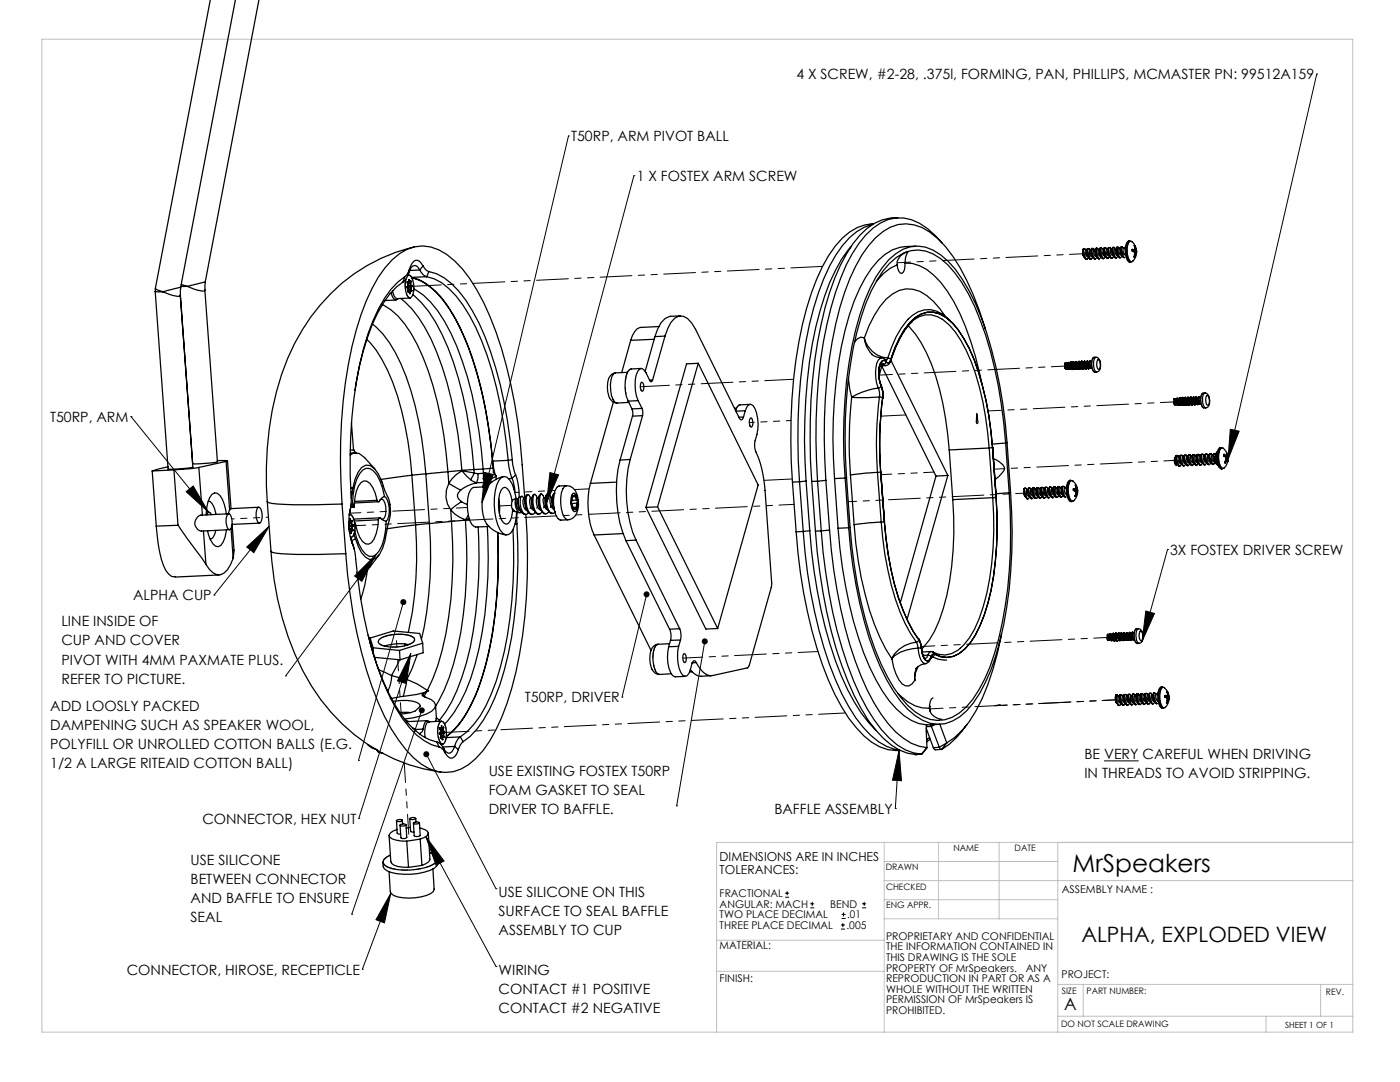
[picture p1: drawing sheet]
<svg xmlns="http://www.w3.org/2000/svg" width="279mm" height="216mm" viewBox="0 0 279 216" stroke-linecap="round" stroke-linejoin="round" font-family="sans-serif">
<defs><g id="words">
<text font-size="4.9" x="214.1" y="173.9">MrSpeakers</text>
<text font-size="4.2" x="215.8" y="188">ALPHA, EXPLODED VIEW</text>
<text font-size="3.4" x="212.4" y="201.4">A</text>
<g font-size="2.8">
<text x="158.9" y="15.8">4 X SCREW, #2-28, .375l, FORMING, PAN, PHILLIPS, MCMASTER PN: 99512A159</text>
<text x="114" y="28.2">T50RP, ARM PIVOT BALL</text>
<text x="127.1" y="36.1">1 X FOSTEX ARM SCREW</text>
<text x="10" y="84.2">T50RP, ARM</text>
<text x="233.5" y="110.7">3X FOSTEX DRIVER SCREW</text>
<text x="26.6" y="119.8">ALPHA CUP</text>
<text x="12.3" y="125">LINE INSIDE OF</text>
<text x="12.3" y="128.8">CUP AND COVER</text>
<text x="12.3" y="132.6">PIVOT WITH 4MM PAXMATE PLUS.</text>
<text x="12.3" y="136.4">REFER TO PICTURE.</text>
<text x="10" y="141.8">ADD LOOSLY PACKED</text>
<text x="104.8" y="140.2">T50RP, DRIVER</text>
<text x="10" y="145.7">DAMPENING SUCH AS SPEAKER WOOL,</text>
<text x="10" y="149.5">POLYFILL OR UNROLLED COTTON BALLS (E.G.</text>
<text x="10" y="153.3">1/2 A LARGE RITEAID COTTON BALL)</text>
<text x="97.5" y="154.8">USE EXISTING FOSTEX T50RP</text>
<text x="216.4" y="151.5">BE VERY CAREFUL WHEN DRIVING</text>
<text x="216.4" y="155.3">IN THREADS TO AVOID STRIPPING.</text>
<text x="97.5" y="158.6">FOAM GASKET TO SEAL</text>
<text x="40.4" y="164.4">CONNECTOR, HEX NUT</text>
<text x="97.5" y="162.4">DRIVER TO BAFFLE.</text>
<text x="154.5" y="162.4">BAFFLE ASSEMBLY</text>
<text x="38" y="172.5">USE SILICONE</text>
<text x="38" y="176.4">BETWEEN CONNECTOR</text>
<text x="99.5" y="179">USE SILICONE ON THIS</text>
<text x="38" y="180.2">AND BAFFLE TO ENSURE</text>
<text x="38" y="184">SEAL</text>
<text x="99.5" y="182.8">SURFACE TO SEAL BAFFLE</text>
<text x="99.5" y="186.6">ASSEMBLY TO CUP</text>
<text x="25.3" y="194.5">CONNECTOR, HIROSE, RECEPTICLE</text>
<text x="99.5" y="194.5">WIRING</text>
<text x="99.5" y="198.3">CONTACT #1 POSITIVE</text>
<text x="99.5" y="202.1">CONTACT #2 NEGATIVE</text>
</g>
<g font-size="2.5">
<text x="143.6" y="171.9">DIMENSIONS ARE IN INCHES</text>
<text x="143.6" y="174.4">TOLERANCES:</text>
</g>
<g font-size="2.1">
<text x="143.6" y="179">FRACTIONAL</text>
<text x="211.9" y="178.1">ASSEMBLY NAME :</text>
<text x="143.6" y="181.1">ANGULAR: MACH</text>
<text x="143.6" y="183.3">TWO PLACE DECIMAL</text>
<text x="143.6" y="185.4">THREE PLACE DECIMAL</text>
<text x="165.7" y="181.1">BEND</text>
<text x="168.9" y="185.4">.005</text>
<text x="169.1" y="183.3">.01</text>
<text x="143.6" y="189.3">MATERIAL:</text>
<text x="176.8" y="187.5">PROPRIETARY AND CONFIDENTIAL</text>
<text x="176.8" y="189.6">THE INFORMATION CONTAINED IN</text>
<text x="176.8" y="191.8">THIS DRAWING IS THE SOLE</text>
<text x="143.6" y="196">FINISH:</text>
<text x="176.8" y="193.9">PROPERTY OF MrSpeakers.</text>
<text x="176.8" y="196">REPRODUCTION IN PART OR AS A</text>
<text x="204.7" y="193.9">ANY</text>
<text x="211.9" y="195.2">PROJECT:</text>
<text x="176.8" y="198.1">WHOLE WITHOUT THE WRITTEN</text>
<text x="176.8" y="200.2">PERMISSION OF MrSpeakers IS</text>
<text x="176.8" y="202.3">PROHIBITED.</text>
</g>
<g font-size="1.8">
<text x="176.8" y="173.5">DRAWN</text>
<text x="190.3" y="169.8">NAME</text>
<text x="202.5" y="169.8">DATE</text>
<text x="176.8" y="177.6">CHECKED</text>
<text x="176.8" y="181.2">ENG APPR.</text>
<text x="211.9" y="198.3">SIZE</text>
<text x="216.9" y="198.4">PART NUMBER:</text>
<text x="264.6" y="198.5">REV.</text>
<text x="211.8" y="204.9">DO NOT SCALE DRAWING</text>
</g>
<text font-size="1.7" x="256.4" y="205.1">SHEET 1 OF 1</text>
</g></defs>
<g fill="none" stroke="#000" stroke-width=".2">
<path d="M262.8 14.8h.1M262.8 14.8l-17.7 76.9M113.5 27.1h.1M113.5 27.1l-17.3 73.2M126.5 35.1h.1M126.5 35.1l-17.4 65.2M26.1 83.1h.1M26.1 83.1l15.5 19.1M37.1 98.1l1.5-1.1 3 5.2zM96.7 94.3l1.8 .4-2.3 5.6zM109.7 94.3l1.8 .5-2.4 5.5zM245.5 85.7l1.8 .3-2.2 5.7z"/>
<path d="M42.7 118.7h.1M49.2 109.1l4.5-4.1-3 5.3zM53.7 105l-11 13.7M75.1 110.6l-2.9 5.4-1.4-1.1zM75.1 110.6l-18.1 24.3M129 118.6l-4.9 20.5M233 109.6h.1M233 109.6l-5.1 18.4M57 134.9h.1M80.5 120.2l-9 31.5M82 130.4l-.9 6-1.8-.5zM82 130.4l-10.4 32.9"/>
<path d="M124.1 139.1h.1M140.7 128l-5.7 32.8M228.7 121.9l1.7 .5-2.5 5.6zM71.5 151.7h.1M84.2 141.7l-14 40.7M85.1 150.5l13.9 26.8M179.4 149.8l.5 6-1.8-.1zM179.4 149.8l-.7 11.5M220.3 151.8h6.9M71.6 163.3h.1M78 178.2l-1.3 5.9-1.7-.6zM78 178.2l-5.7 15.2"/>
<path d="M85 166.9l3.6 4.9-1.6 .8zM85 166.9l14 26M99 177.3h.1M135 160.8h.1M156.7 179h.8M156.7 178.2h.8M157.1 177.8v.8M162.1 180v.8M172.5 180v.8M178.7 161.3h.1M70.2 182.4h.1M72.3 193.4h.1"/>
<path d="M99 192.9h.1M161.7 181.2h.8M161.7 180.3h.8M167.8 185.4h.8M167.8 184.6h.8M168 183.3h.8M168 182.5h.8M168.2 184.2v.8M168.3 182.1v.8M172 181.2h.9M172 180.3h.9"/>
</g>
<g fill="none" stroke="#c0c0c0" stroke-width=".2">
<path d="M8.4 7.8h261.6v198.2h-261.6zM176.5 168.1v37.9M176.5 171.9h34.6M176.5 175.7h93.5M176.5 179.5h34.6M187.3 168.1v15.2M199.4 168.1v15.2M211.1 168.1v37.9M270 168.1h-127v37.9M143 193.8h33.5M143 187.6h33.5M176.5 183.3h34.6"/>
<path d="M211.1 196.4h58.9M216.2 196.4v6.4M263.6 196.4v6.4M211.1 202.8h58.9M252.7 202.8v3.2"/>
</g>
<g fill="#000">
<path d="M245.5 85.7l1.8 .3-2.2 5.7zM228.7 121.9l1.7 .5-2.5 5.6zM128.6 118.2a.6 .6 0 0 0 .2 .9 .6 .6 0 0 0 .8-.3 .6 .6 0 0 0-.4-.8l-.2 .6 .2-.6zM78 178.2l-1.3 5.9-1.7-.6zM82 130.4l-.9 6-1.8-.5zM109.7 94.3l1.8 .5-2.4 5.5zM49.2 109.1l4.5-4.1-3 5.3zM37.1 98.1l1.5-1.1 3 5.2zM96.7 94.3l1.8 .4-2.3 5.6zM179.4 149.8l.5 6-1.8-.1zM85 166.9l3.6 4.9-1.6 .8z"/>
<path d="M84.7 150a.59 .59 0 0 0 .1 1 .59 .59 0 0 0 .9-.5 .59 .59 0 0 0-.9-.5l.3 .5-.3-.5zM140.3 127.5a.6 .6 0 0 0-.1 .9 .6 .6 0 0 0 1-.1 .6 .6 0 0 0-.4-.9l-.1 .6 .1-.6zM83.8 141.3a.6 .6 0 0 0-.1 .9 .6 .6 0 0 0 1-.1 .6 .6 0 0 0-.4-.9l-.1 .5 .1-.5zM70.8 114.9l4.3-4.3-2.9 5.4zM80.1 119.7a.59 .59 0 0 0 0 .9 .59 .59 0 0 0 .9-.2 .59 .59 0 0 0-.4-.8l-.1 .6 .1-.6z"/>
</g>
<g fill="none" stroke="#000" stroke-width=".25">
<path d="M42 -.1l-11 57.6M47 0l-10.9 57.3-3.6 .9M51.7 0l-10.7 56.3-3.6 .8M31 58.2h1.5M31 58.2l2.5 35.4h.3h2.2l2.5-.4-2.5-34.2a2.46 2.46 0 0 1-2.2-.3l-1.3-.5M31 57.5v.7M31 57.5l.2 .2 1.3 .5M36.1 57.4l-.1 1.5M36.1 57.1h1.3M36.2 56.7l1.2 .4M37.4 57.1l.4 .2a5.6 5.6 0 0 0 3 .7l.1-.1 2.5 34.2-.7 .2-3.5 .3-.7-.1-2.5-33.7M41 56.3l-.1 1.6"/>
<path d="M77.9 58.6h.2a1.25 1.25 0 0 0 1 1.2l.3-.2M78.4 58a1.74 1.74 0 0 0 .8 1.6l2.6-.1M79 59.9l-2.2 .1M80 59.5a24.3 24.3 0 0 1 7.2 10.8 79.5 79.5 0 0 1 5 23.6M80.5 56.2a15.4 15.4 0 0 0-5.1 6.2 52.9 52.9 0 0 0-4.6 15.5M80.8 55.2a15.9 15.9 0 0 0-5.2 6.4 55 55 0 0 0-5 18 130.5 130.5 0 0 0-.5 20.8l-.3 1.6M80.8 55.2l-.3 1M81.3 56.6h.2M81.4 55h.5a4.3 4.3 0 0 1 .3 4.2l-.3 .2-.4-.1a4.3 4.3 0 0 1-.5-3.6M81.4 57.4l.1 .9 .1-.4M81.4 54.9h.2M81.4 57.4h-.2"/>
<path d="M81.5 57.8h.5M81.5 57.9h.1M81.5 56.6l-.2-.4 .1 .7v.2l-.2 .1v.2h.2M81.5 56.5h.3M81.6 57.9l.1 .1 .1 .6h.1l-.1-.6M81.6 56.3h.1M81.6 54.3a3.6 3.6 0 0 1-1.1 1.9M81.7 56.3l.1 .2M81.7 56.3v-.5l-.2 .8M81.7 58h.1M81.7 53.6l-.5 1.2-.4 .4M81.7 53.6l-.1 .7"/>
<path d="M81.9 56.2h.2M82 56.6v.4M82 57.8l-.2 .2M82 57.8l.1 .4 .1-.2M82 56.6l-.6 .1M82 57.2v.4M82 57l.2-.1 .1 .3M82 57.6l.2 .4M82 57h-.6M82 57.6h-.5M82.1 56.2l-.1 .4M82.1 56.2l-.1-.2-.2 .5"/>
<path d="M82.1 58h.1M82.2 55.4a10.6 10.6 0 0 1 5.7 3.8 41.2 41.2 0 0 1 7.2 14.9 91.1 91.1 0 0 1 3.2 17.9M82.2 55.5a9.1 9.1 0 0 1 4.9 2.8 35.9 35.9 0 0 1 7.4 13.9 92.9 92.9 0 0 1 3.9 21.2M82.3 57.2h-.3M82.3 57.2l-1.1 .1 .8-.1M82.4 58.8a21.4 21.4 0 0 1 5.8 7.9 76.6 76.6 0 0 1 6.4 27M82.6 57.6a13 13 0 0 1 4.8 4.5 48.8 48.8 0 0 1 6.8 16.6 98.1 98.1 0 0 1 2.2 14.9M82.7 49.3a35.7 35.7 0 0 0-23.9 19.3 59.2 59.2 0 0 0-5.6 28.3l.1 3.2M83.8 53.9a1.02 1.02 0 0 0-1.5-.8l-.2 .3-.5 .9M83.8 53.9a2.23 2.23 0 0 0 1.4 1.3M83.8 53.9l-2.1 .1M84.4 53.1a2.03 2.03 0 0 0 1.2 1.1"/>
<path d="M84.4 53.1a1.32 1.32 0 0 0-1.8-1l-.6 .9-.3 .6M84.4 53.1l-.6 .8M85.2 55.2a10 10 0 0 1 5.8 3.8 41.2 41.2 0 0 1 7.2 14.9 94 94 0 0 1 3.2 18M85.2 55.2l-3 .2M85.6 54.2a10.4 10.4 0 0 1 5.9 3.9 41.4 41.4 0 0 1 7.4 15.3 95.7 95.7 0 0 1 3.3 18.3M85.6 54.2l-.4 1M169.9 49.2a33.2 33.2 0 0 0-6.2 12.9 102.1 102.1 0 0 0-2.8 33.9M174.2 44.8a10.2 10.2 0 0 0-6.1 4.2 41.1 41.1 0 0 0-6.6 15.7 109.1 109.1 0 0 0-1.9 31.4M174.3 44.7a8.3 8.3 0 0 0-6.2 2.8 27 27 0 0 0-6.2 11 90.7 90.7 0 0 0-4.1 29.4l.4 8.3M179 52.8a10 10 0 0 0-4.1 3.3M179.2 43.5a9.2 9.2 0 0 0-7.6 3.5 35.6 35.6 0 0 0-7 14.5 107.6 107.6 0 0 0-2.6 34.6M180.6 52.5a4.1 4.1 0 0 1 .6-2.3h-.1a2.71 2.71 0 0 0-2.1 2.6"/>
<path d="M180.6 52.5a2.03 2.03 0 0 1-.6 2.1 1.59 1.59 0 0 1-1-1.8M180.6 52.5a7.9 7.9 0 0 1 5.7 2.4 30.8 30.8 0 0 1 7.4 13.2l1 3 1.2 5.4M182.7 49.1a9.2 9.2 0 0 0-8.7 4.4 39.2 39.2 0 0 0-6.1 15.6 99.9 99.9 0 0 0-1.4 26.4M188.1 48.5a13.1 13.1 0 0 0-7.8-5 7.9 7.9 0 0 0-6.1 2 23.1 23.1 0 0 0-6.4 10 83.7 83.7 0 0 0-4.9 28.2l-.1 4.1 .4 8.2M216.1 50.7l.2 .4M216.1 50.1a2.17 2.17 0 0 0 .5 1.5M216.1 50.7l.3 .6M216.1 50.1h.1M216.2 49.7l-.1 1M216.2 49.7l-.1 .4M216.2 50.1l.5 1.5M216.3 49.7l.2-.1 .2 .3"/>
<path d="M216.3 49.7l-.1 .4M216.4 49.6l-.2 .1M216.6 51.6l.3 .2M216.6 51.6h.1M216.9 50l.2 1.1M216.9 49.9h-.3v.4l.1 .6 .4 .4M217 50a2.17 2.17 0 0 0 .5 1.6M217 50h.1M217 49.7l-.1 .3M217 49.7v.3M217 49.7h.1M217 50l.5 1.6"/>
<path d="M217.1 49.7l.2-.1 .2 .3M217.1 49.7l-.1 .3M217.3 51.4l-.4 .4-.2-.2M217.3 49.6l-.3 .1M217.5 51.6l.2 .1M217.5 51.6h.1M217.7 50l.2 1M217.8 49.9h-.3l-.1 .1 .1 .6a.6 .6 0 0 0 .5 .6M217.8 50a1.86 1.86 0 0 0 .5 1.6M217.8 50h.1M217.8 49.6l-.1 .4M217.8 49.6v.4"/>
<path d="M217.8 49.6h.1M217.9 50l.5 1.6M217.9 49.6h.3l.2 .2M217.9 49.6v.4M218.1 51.3l-.4 .4-.2-.1M218.1 49.6h-.3M218.3 51.6l.2 .1M218.3 51.6h.1M218.6 49.8h-.3a1.08 1.08 0 0 0 .5 1.4M218.6 50a2.26 2.26 0 0 0 .5 1.5M218.6 50h.1M218.7 49.6a1.41 1.41 0 0 0 .1 1.4"/>
<path d="M218.7 49.6l-.1 .4M218.7 49.6h.1M218.7 50l.5 1.5M218.8 49.6l.2-.1 .2 .3M218.8 49.6l-.1 .4M218.9 49.5l-.2 .1M219 51.3l-.5 .4-.1-.1M219.1 51.5l.3 .1M219.1 51.5h.1M219.2 49.8a1.12 1.12 0 0 0 .4 1.4M219.4 49.8h-.2M219.5 49.9a2.26 2.26 0 0 0 .5 1.6"/>
<path d="M219.5 49.9h.1M219.5 49.6a1.41 1.41 0 0 0 .1 1.4M219.5 49.6v.3M219.5 49.6h.1M219.6 49.9l.5 1.6M219.6 49.6l.2-.1 .2 .2M219.6 49.6v.3M219.8 49.5l-.3 .1M219.8 51.3l-.4 .3-.2-.1M220 51.5l.2 .1M220 49.7h.3M220 49.8l-.1 .3 .2 .7 .4 .3"/>
<path d="M220.1 51.5h-.1M220.3 49.9a2.14 2.14 0 0 0 .5 1.5M220.3 49.9h.1M220.3 49.5a1.7 1.7 0 0 0 .2 1.4M220.3 49.5v.4M220.3 49.5h.2M220.4 49.9l.5 1.5M220.5 49.5l.2-.1 .2 .3M220.5 49.5l-.1 .4M220.6 51.2l-.4 .4-.1-.1M220.6 49.4l-.3 .1M220.8 51.4l.3 .2"/>
<path d="M220.8 51.4h.1M220.8 49.7h.3M220.8 49.7a1.08 1.08 0 0 0 .5 1.4M221.2 49.8a1.77 1.77 0 0 0 .5 1.6M221.2 49.5a1.78 1.78 0 0 0 .1 1.4M221.2 49.5v.3M221.2 49.5h.1M221.2 49.8l.5 1.6M221.2 49.8h.1M221.3 49.5l-.1 .3M221.3 49.5l.2-.1 .2 .1M221.3 49.4h.2"/>
<path d="M221.3 49.4l-.1 .1M221.5 51.2l-.4 .3-.2-.1M221.7 49.5v.2M221.7 51.4l.1 .1M221.7 51.4h.1M221.9 51.5h-.1M222 49.7h-.3a1.11 1.11 0 0 0 .5 1.3M222 49.8a2.17 2.17 0 0 0 .5 1.6M222 49.8h.1M222 49.4a1.41 1.41 0 0 0 .1 1.4M222 49.4v.4M222 49.4h.1"/>
<path d="M222.1 49.8l.5 1.6M222.1 49.4h.2l.2 .2M222.1 49.4v.4M222.3 49.4h-.3M222.3 51.1l-.3 .4-.3-.1M222.5 51.4l.2 .1M222.5 51.4h.1M222.5 49.6h.3M222.5 49.6a1.18 1.18 0 0 0 .5 1.4M222.7 49.7l.3 1.1M222.8 49.7a2.26 2.26 0 0 0 .5 1.6M222.8 49.7h.1"/>
<path d="M222.8 49.4v.3M222.8 49.4h.2M222.9 49.4l-.2 .3M222.9 49.7l.5 1.6M223 49.4l.2-.1 .2 .3M223 49.4l-.1 .3M223.1 49.3l-.3 .1M223.2 51.1l-.4 .4-.2-.1M223.3 51.3l.3 .1M223.3 51.3h.1M223.6 49.6l-.3 .1v.6a.61 .61 0 0 0 .5 .6M223.7 49.7a2.26 2.26 0 0 0 .5 1.6"/>
<path d="M223.7 49.7h.1M223.7 49.4a1.74 1.74 0 0 0 .1 1.4M223.7 49.4v.3M223.7 49.4h.1M223.7 49.7l.5 1.6M223.8 49.4l.2-.1 .2 .3M223.8 49.4l-.1 .3M224 51l-.4 .4-.2-.1M224 49.3l-.3 .1M224.2 51.3l.2 .1M224.2 51.3h.1M224.2 51.3l.3 .1"/>
<path d="M224.5 49.5l-.3 .1a1.08 1.08 0 0 0 .5 1.3M224.5 49.3l-.1 .3M225 50.9h-.1M225.1 48.1h.4a2.84 2.84 0 0 0-.5 3.3l.2 .6 .5 .3h-.2a1.67 1.67 0 0 1-.9-1.7 2.95 2.95 0 0 1 .5-2.5zM226.3 51.2l.1 .1M226.3 49.8a.21 .21 0 0 0-.4 .1 .21 .21 0 0 0 .3 .3h.1M226.3 50.2l.1 .5-.1 .5M226.3 49.8l-.3 .1M226.3 50.2h.5M226.4 50.8h.2M226.4 50.5h.3M226.4 50.4h.4"/>
<path d="M226.5 49.1l.1 .5M226.5 49.1l-.2-.1 .2 .7-.2 .1M226.5 49.6h.1M226.5 49.1h-.1M226.6 50.8l-.2 .5M226.6 49.6l.1 .3M226.7 50.5l-.1 .3M226.7 49.9l.1 .2M226.7 49.9l-.7 .1M226.8 50.4l-.1 .1M226.8 50.4v.2M226.8 50.1v.1"/>
<path d="M226.8 50.1l-.6 .1M226.8 50.2a2.77 2.77 0 0 0-1-2h-.3a3.6 3.6 0 0 0 .1 4h.4a2.41 2.41 0 0 0 .8-1.7M226.8 50.2v.4M73.2 67.7a26.4 26.4 0 0 1 6.1 11.2 72.5 72.5 0 0 1 2.9 15.9M74.3 64.7a18.4 18.4 0 0 1 5.7 7.9 66 66 0 0 1 5 21.9M76.3 60.8a12.9 12.9 0 0 1 5.7 5.7 55.8 55.8 0 0 1 6.6 20.4l.8 7.2M122.8 74.4a1.68 1.68 0 0 0-1.5 1.9 4 4 0 0 0 1 3.9l.8 .2M125.2 74.3l-2.4 .1-.3 .2a5.5 5.5 0 0 0 .2 5.6l.4 .2 2.4-.1M125.9 67.9l-1.8 6.5M127.4 79.9l.7 1.6M127.4 79.9l-2 .1M128 76.3h.1a1.31 1.31 0 0 1 .1 1.8l-.2-.2-.2-.7z"/>
<path d="M128 73.5l-2.3 .2a4.3 4.3 0 0 0-1 3.3l.3 2.2 .4 .8M130.2 75.8a.29 .29 0 0 1-.2 .4 .29 .29 0 0 1-.3-.2l-.8-1.6-.4-.6-.4-.3a2.08 2.08 0 0 0-1.3 2.3 8.3 8.3 0 0 0 .6 4.1M130.2 75.8h-.6M130.6 67.7l-4.7 .2M130.7 67.2l-1.9 6.9M131.5 65.2l-3.7 .1a2.08 2.08 0 0 0-1.6 1.6l-.3 1M132.7 67.1l.6-1.6 .6-1.2a2.1 2.1 0 0 1 3.3-.7l.8 .9 .8 1.2 8.7 17.7a.43 .43 0 0 0 .6 .4 .43 .43 0 0 0 .3-.6M132.7 67.1l-2.5 8.7M132.7 67.1l-2 .1M135.8 63a3.8 3.8 0 0 0-4.5 2.6l-.6 1.6M139.3 72.5l-2.3 .1-8.1 28.6M139.3 72.5l-8.1 28.6"/>
<path d="M139.3 72.5l12 24.3-8.1 28.6M169.3 75.5l.3 2.1 .4 1.7M170 79.3a89.4 89.4 0 0 0-.3 15.5M172.5 67.4v.1a5.2 5.2 0 0 0 4.7 3.9M172.5 67.4l-.7-.1-.7 .3-.6 .7M172.5 67.4v.3a4.4 4.4 0 0 0 1.6 3M174 70.7l1 .6 .9 .1a1.88 1.88 0 0 0-1.1 2 7.9 7.9 0 0 0 .5 4M175.3 77.4a12.6 12.6 0 0 0-5.3 1.9M175.3 77.4l.2 .9v.9M175.5 79.2l-5.5 .1M175.5 79.2a75.5 75.5 0 0 0-.4 15.1M175.5 79.2l.6 .2"/>
<path d="M175.8 76.8a4.5 4.5 0 0 1 .4 2.7l-.1-.1M175.8 76.8l.1 .2M175.9 77a4.8 4.8 0 0 1 .2 2.4M175.9 77l.2 1.1v1.3M175.9 77l-.3 .4h-.3M175.9 71.4h.2l.7 .5M175.9 72.4a5.1 5.1 0 0 0-.1 4.4M175.9 72.4l.5 .3M176 73l10.8 22M176 73l-.6 2M176.1 79.4a73.1 73.1 0 0 0-.3 14.8M176.4 72.7l.4 .3"/>
<path d="M176.4 72.7h-.7M176.8 71.9l.1 .3M176.8 73h-1.2M176.8 71.9h.1M176.9 72.2l-.4-.3-.4 .1a5.4 5.4 0 0 0-.2 5M176.9 72.2l-.2 .3-.3 .2M177.2 71.4l.6 .4M177.2 71.4l-.4 .5M177.8 71.8a21.3 21.3 0 0 1 3.7-7.4 5 5 0 0 1 7.3-1 17.9 17.9 0 0 1 5.6 8.4 61.7 61.7 0 0 1 3.7 17.5M177.8 71.8a.51 .51 0 0 1-.3 .5 .51 .51 0 0 1-.6-.1M177.8 71.8l-.4 .6-.5-.2M177.8 71.8a19.1 19.1 0 0 1 4.3-7.9 4.9 4.9 0 0 1 6.7-.5 18 18 0 0 1 5.6 8.4 62.3 62.3 0 0 1 3.7 17.5"/>
<path d="M177.8 71.8v.1M177.8 71.9a1.07 1.07 0 0 1-1 1M177.8 71.9l11.4 23M181.2 65a23.9 23.9 0 0 1 5.5 10 63.4 63.4 0 0 1 2.7 14.8M181.8 64.3a4.8 4.8 0 0 1 6.5-.4 15.6 15.6 0 0 1 4.5 6 54.2 54.2 0 0 1 4.6 19.5M182.1 64.2a17.2 17.2 0 0 0-4.3 7.7M188.6 63a13.3 13.3 0 0 0-5-4.9 5.7 5.7 0 0 0-6.8 1.6 20.9 20.9 0 0 0-4.3 7.7M190.1 64.5a7.1 7.1 0 0 0-4.4-2.7 6.8 6.8 0 0 0-5.9 3.7l-.9 1.7-1.7 4.2M196.7 65.7a54.1 54.1 0 0 0-6.6-14.6 17.2 17.2 0 0 0-6.1-5.7 7.5 7.5 0 0 0-7.8 .8 18.7 18.7 0 0 0-5.4 6.9 59.3 59.3 0 0 0-5.3 18.7 116.6 116.6 0 0 0-.7 24M212.5 72.5l.1 1M212.6 73.5l.1 .1M212.6 73.5h.2"/>
<path d="M212.7 73.6h.3M212.7 72.5l.1 1M212.7 72.5h-.2M212.7 73.6h.2M212.7 72.4v.1M212.7 72.4l.1 .1M212.7 72.4l-.2 .1M212.8 73.5l.1 .1M212.8 72.5h.2M212.8 72.6l.1 .6 .2 .3M213 72.5l-.1 .4 .2 .6M213 72.4v.7l.1 .4"/>
<path d="M213.1 73.6h.1M213.1 73.5l.2 .2h.2M213.1 72.4l.2 1.1M213.1 72.4l.2-.1 .1 .2M213.1 73.5h.2M213.1 72.4h-.1M213.2 72.3l-.2 .1M213.2 73.6h-.3M213.3 73.5l.1 .2M213.3 73.7h.2M213.4 72.5h.1M213.5 72.5a.58 .58 0 0 0 .2 1"/>
<path d="M213.6 72.4l-.1 .4 .2 .7M213.6 72.4l-.1 .7 .2 .4M213.7 72.3a1.46 1.46 0 0 0 .2 1.4M213.7 72.3v-.1l.3 .3M213.7 72.3l-.1 .1M213.7 73.5h.1M213.7 72.2l-.1 .2M213.7 73.5l.2 .2M213.8 73.6l-.2 .1M213.9 72.5h.2M213.9 72.5a.74 .74 0 0 0 .4 1M213.9 73.7h.1"/>
<path d="M214.1 72.3l-.1 .5 .2 .5M214.1 72.3v.7l.2 .5M214.1 72.3h.1M214.2 72.3l.1-.1 .2 .3M214.2 72.3l.1 1.2M214.2 72.2l-.1 .1M214.3 73.5l.1 .2M214.3 73.5h.1M214.3 73.6l-.3 .1M214.4 73.7h.2M214.5 72.5h.1M214.5 72.5v.5l.3 .4"/>
<path d="M214.6 72.5l.2 .8M214.7 72.2l-.1 .3M214.7 72.2l-.1 .4 .2 .8M214.7 72.2h.1M214.7 72.2l.2 1.3 .1 .2M214.7 72.2l.1-.1 .3 .3M214.8 72.1l-.1 .1M214.8 72.1h.1M214.8 73.4h.1M214.8 73.4l.3 .3M214.8 73.4v.1M214.9 73.6l-.4 .1"/>
<path d="M215 72.4l.1 .7 .3 .3M215.1 72.4h.1M215.2 73.7h-.1M215.2 72.2l-.1 .4 .2 .7M215.2 72.2v.7l.2 .5M215.2 72.2h.1M215.3 72.2a1.56 1.56 0 0 0 .3 1.4l.4-.1M215.4 73.4h.1M215.4 72.1l-.2 .1M215.4 73.4l.1 .2 .2 .1M215.4 72.1l-.1 .1M215.4 72.1l.1 .2"/>
<path d="M215.4 73.5l-.4 .2M215.6 72.3v.1M215.6 72.4h.1M215.6 72.4v.7l.3 .3M215.8 72.2l-.1 .5 .2 .6M215.8 72.2v.7l.1 .5M215.8 72.2h.1M215.9 72.2v-.1l.3 .3M215.9 72.1l-.1 .1M215.9 72.2l.1 1.4 .5-.1M215.9 72.1h.1M215.9 73.4h.1"/>
<path d="M215.9 73.4l.4 .2M216.3 72.4a.54 .54 0 0 0-.3 .5 .54 .54 0 0 0 .5 .5M216.4 72.2l-.1 .5 .1 .5M216.4 72.2l.1 1.2M216.4 72.2h.1M216.4 72.2l.2 1.3 .5-.1M216.5 73.4h.1M216.5 72.1l-.1 .1M216.5 73.4l.1 .2h.2M216.5 72.1l.2 .2M216.7 72.2v.2M216.7 72.4h.2"/>
<path d="M216.7 72.4a.81 .81 0 0 0 .3 .9M216.8 72.4l.2 .8M216.9 72.1v.7l.1 .5M216.9 72.1h.1M216.9 72.1l-.1 .3M217 72.1a1.59 1.59 0 0 0 .2 1.5M217 73.3h.1M217 72l-.1 .1M217 73.3l.2 .3M217 72v.1M217 72l.3 .3M217 73.3v.1"/>
<path d="M217.4 72.3a.57 .57 0 0 0-.2 .6 .57 .57 0 0 0 .4 .4M217.4 73.6h-.2M217.5 72.1l-.2 .5 .2 .6M217.5 72.1l-.1 .7 .2 .5M217.5 72.1l.1 1.2 .2 .2-.2-.2M217.5 72.1h.1M217.6 72l-.1 .1M217.6 73.3h.1M217.6 72l.2 .3M217.6 73.4l-.4 .2M218.7 71.3a1.58 1.58 0 0 1 .9 2.1 .85 .85 0 0 1-.7 .8M218.7 71.3a2.24 2.24 0 0 0 .1 2.9h.1"/>
<path d="M218.7 71.3h-.4a2.24 2.24 0 0 0 .2 3l.4-.1M219.1 71.8h.1a1.56 1.56 0 0 1 .1 1.9 1.51 1.51 0 0 1-.2-1.9zM234.3 79.6l-.1 .6 .2 .4M234.3 79.6h.1M234.4 79.6l.1 1M234.5 79.6h-.1M234.5 79.6l.1 .1M234.5 79.6h-.2M234.7 79.7a.57 .57 0 0 0-.2 .6 .57 .57 0 0 0 .4 .4M234.7 79.8l.1 .7M234.7 79.6v.1M234.8 79.6l-.1 .7 .2 .3"/>
<path d="M234.9 79.6l.1 1M234.9 79.6l.1-.1 .1 .2M234.9 79.6h-.1M234.9 79.5l-.1 .1M235.1 79.7h.2l.1 .7M235.1 79.7v.5l.2 .4h.1M235.2 79.7h.1M235.3 79.5v.2M235.3 79.5v.3l.1 .8M235.3 79.5h.1M235.4 79.5l.1 1.1 .2 .3M235.5 79.4l-.2 .1"/>
<path d="M235.5 79.4l-.1 .1M235.5 79.4l.2 .2M235.7 79.6h.1M235.7 79.7v.7l.3 .2M235.9 79.4l-.1 .7 .2 .4M235.9 79.4l.1 1.2M235.9 79.4h.1M235.9 79.4l.1-.1 .3 .3M235.9 79.4l.2 1.3 .1 .1M236 79.3l-.1 .1M236 79.3h.1M236.3 79.6a.84 .84 0 0 0 .3 1"/>
<path d="M236.4 79.6h-.1M236.4 79.4v.6l.1 .4M236.4 79.4v.7l.2 .5M236.4 79.4h.1M236.5 79.4a1.59 1.59 0 0 0 .3 1.4l.4-.1M236.6 79.3l-.2 .1M236.6 79.3l-.1 .1M236.6 79.3l.2 .2M236.8 79.5v.1M236.9 79.6a.57 .57 0 0 0-.2 .5 .57 .57 0 0 0 .4 .5M236.9 79.7l.2 .7M237 79.4l-.1 .2"/>
<path d="M237 79.4v.7l.1 .5M237 79.4h.1M237.1 79.3l-.1 .1M237.1 79.4l.1 1.2 .1 .2M237.1 79.4v-.1l.2 .2M237.1 79.3h.1M237.3 79.5l.1 .1M237.5 79.6a.54 .54 0 0 0-.3 .5 .54 .54 0 0 0 .5 .4M237.6 79.3l-.1 .6 .1 .5M237.6 79.3l-.1 .4 .2 .8M237.6 79.3h.1M237.6 79.3l.1 1.3 .2 .2"/>
<path d="M237.7 79.2l-.1 .1M237.7 79.2l.2 .3M237.9 79.5h.2M237.9 79.6v.7l.3 .2M238.1 79.3l-.1 .7 .2 .4M238.1 79.3v.7l.1 .5M238.1 79.3h.1M238.2 79.3a1.56 1.56 0 0 0 .2 1.4M238.2 79.2l.3 .3M238.2 79.2l-.1 .1M238.2 79.2v.1M238.6 79.5a.61 .61 0 0 0 .2 1"/>
<path d="M238.7 79.3l-.2 .4 .2 .7M238.7 79.3l-.1 .7 .2 .5M238.7 79.3h.1M238.7 79.2v.1M238.7 79.3l.2 1.3h.5M238.7 79.3l.1-.1 .2 .2M238.7 79.2h.1M239 79.4v.1M239.1 79.5a.54 .54 0 0 0-.2 .5 .54 .54 0 0 0 .4 .5M239.2 79.3l-.1 .5 .2 .5M239.2 79.3l-.1 .3 .2 .9M239.2 79.3h.1"/>
<path d="M239.3 79.3l.1 1.2 .1 .2M239.3 79.2l-.1 .1M239.4 79.2l.2 .2M239.4 79.2l-.1 .1M240.5 78.4a1.39 1.39 0 0 1 .9 1.7 1.1 1.1 0 0 1-.8 1.3M240.5 78.4a2.17 2.17 0 0 0-.1 2.8l.2 .2M240.5 78.4l-.4 .1a2.24 2.24 0 0 0 .1 2.9h.4M240.8 79l.2-.1a1.46 1.46 0 0 1 0 2 1.59 1.59 0 0 1-.2-1.9zM30.4 94l.8 11M33.5 93.1l-3.1 .9M34.7 93.8l.8 11M34.7 93.8l-4.3 .2"/>
<path d="M39.7 93.3l-5 .5M39.7 93.3l.7 9.5M41.6 100l.3 .1a4.5 4.5 0 0 1 1.2 2.5M43.4 91.9l2 .1-.3 .1M45.1 92.1l-5.4 1.2M45.1 92.1l.7 9.6M45.4 92l.7 9.5M69.9 90.8l.7-.4 1.1 .1a12.4 12.4 0 0 1 3.1 3.1M69.9 89.8h.7M70 98.2l.3 .1M70 97.3l.4 .1M70.1 84.3l.5 5.5"/>
<path d="M70.3 98.3l-.2 1.1M70.4 97.4l.4-1.7 .7-1.5 .7-.9 .8-.5 .9 .1a6.2 6.2 0 0 1 2.4 3.5l.4 1.1a9.1 9.1 0 0 1 1.2 4.7l-.7 3.6a13.2 13.2 0 0 1-1.4 4.7l-.7 .8-.7 .4a3.2 3.2 0 0 1-2.9-2.7l-.6-1.5M70.4 97.4l-.1 .9M70.6 89.8l.6 .7M70.6 89.8h.1M70.7 90.4h-.5l-.3 .1M71 90.3h-.3M75.2 99.8a5.3 5.3 0 0 0-2-3.8h-.6a3.8 3.8 0 0 0-1.8 3.3l-.2 1.9M75.2 99.8l-4.5 .2M75.8 99.8l.4-.2a2.43 2.43 0 0 1 .8 2.2 1.38 1.38 0 0 1-.8 1.8l-.2-.1M76.7 99.1a3.4 3.4 0 0 1 1 3.1l-.3 1.4-.3 .4M76.7 99.1a9.4 9.4 0 0 0-2.2-5.2l-.7-.4h-.7a4.5 4.5 0 0 0-2.3 3.5l-.5 3.5"/>
<path d="M76.7 99.1l-.4 .2-.6 .8h-.2l-.3-.3M82.2 94.8l-6.2 .9M82.2 94.8l.7 9.9M85 94.5l-2.8 .3M85 94.5l.7 10M89.4 94.1l-4.4 .4M89.4 94.1l.2 2.3M89.6 96.4a4.9 4.9 0 0 0 .4 5.3M89.6 96.4l2.4 1.4M92 97.8l-.6 .6a1 1 0 0 0 .2 1.2l.5 .5M92.2 93.9l-1.1 .8-.9 .8-.6 .9M92.2 93.9l1.7 1.8"/>
<path d="M92.2 93.9l2.5 .5M92.2 93.9l-2.8 .2M92.2 93.9h.1M93.9 95.7l1.2 .6M94.6 93.7l-2.4 .2M94.6 93.7l.1 .7M94.7 94.4l-.8 1.3M94.7 94.4l.7 .1M95.1 96.3a8 8 0 0 0-3.1 1.5M95.4 94.5a2.86 2.86 0 0 1-.3 1.8M96.4 93.6l-1.8 .1M96.4 93.6l.1 .8"/>
<path d="M96.4 95.5l.3 .6-.1 .2M96.4 95.5h.2M96.5 94.4l-.1 1.1M96.5 94.4l-1.1 .1M96.5 94.4l.1 1.1M96.6 95.5l.8 .7M96.6 96.3l-.3 .9M96.6 96.3h-1.5M97.2 97.1l-2.6 .2a2.18 2.18 0 0 0-1.3 2.1 8.8 8.8 0 0 0 .9 5.2l.4 .5 .4 .1 2.6-.1M97.6 95.8l.3 .4M97.6 95.8v.4M98.1 96.2l-.8 .1-.4 .2-.2 .7"/>
<path d="M98.3 92l.5 2.8M98.4 93.4a1.86 1.86 0 0 0 .6 1.6M98.4 93.4l-2 .2M99 95v.7M99 95l-1.4 .8M99.5 99.5l.2 1.7v1.2M100.4 95.1a5.2 5.2 0 0 0-4.2 5.3 7.2 7.2 0 0 0 1 4.2 6.2 6.2 0 0 0 3.8 2.2M101.4 91.9l.2 1.4 .6 2.2M101.4 91.9l-3.1 .1M102.2 99.9a5 5 0 0 0-1-2.4l-.4-.3-.4 .2a4.7 4.7 0 0 0-.9 3.4 5.4 5.4 0 0 0 1 3.6l.5 .2 .4-.1a4.3 4.3 0 0 0 .9-2.8M102.2 95.5l.5 1.8 .1 1M102.2 95.5h-.7"/>
<path d="M102.2 91.7l.2 1.3 .5 1.8M102.2 91.7l-.8 .2M102.9 94.8l.6 2.2 .1 2.3M102.9 94.8l-.7 .7M103 99.4a8.9 8.9 0 0 0-1.3-3.7l-.6-.5-.5-.1a3.1 3.1 0 0 0-1.8 2.8 12.8 12.8 0 0 0 1 7.8l.5 .7 .6 .3h.6a4.1 4.1 0 0 0 1.5-3.4l.1-1.1M103 99.4l-.6 .3a1.95 1.95 0 0 0 .1 2.3h.2M103.2 99.6a2.07 2.07 0 0 0 .6 2.4h.1M103.2 99.6h.2M103.2 99.7l-.1-.3a2.03 2.03 0 0 0 .1 2.4l.2 .3a.51 .51 0 0 0 .8 0M103.4 99.7v.9l.4 1.1M103.5 99.4l-.1 .3M104.1 99l-.5 .2a3.2 3.2 0 0 0 .6 3.2l.3 .1"/>
<path d="M104.6 99.5l-.3-.4-.2-.1a3.3 3.3 0 0 0 .5 3.6l.4 .1 .4-.4M104.7 99.5a145.9 145.9 0 0 0-2.7-22.7 66 66 0 0 0-6.9-19 19.2 19.2 0 0 0-7.5-8 7.9 7.9 0 0 0-9.4 2.1 32 32 0 0 0-7.1 14 102.3 102.3 0 0 0-2.8 34.7M104.8 99.5l-.3 .1a2.05 2.05 0 0 0 .7 2.3h.1M104.9 99.1a2.72 2.72 0 0 0 .3 2.7M105.2 98.7h-.1a4 4 0 0 0 .4 3.7l.6 .2M105.2 98.7h.2M105.7 99.1l-.2-.4h-.2a4 4 0 0 0 .4 3.7l.3 .2h.5l.3-.3M105.7 99.1l.2 .3M105.8 99.5a2.11 2.11 0 0 0 .7 2.3h.1M105.8 99.4h.3M106.1 99.6v.8l.4 1.3M106.3 99l-.2 .6"/>
<path d="M106.6 98.7h-.2a3.6 3.6 0 0 0 .8 3.9h.2M106.6 98.6h.1M107.2 99.4l-.4-.7h-.2a4 4 0 0 0 .4 3.6l.4 .3 .4-.1 .3-.3M107.5 99.4h-.3a2.11 2.11 0 0 0 .6 2.4l.2-.1M107.6 98.9l-.2 1 .3 1.2M108.1 98.6h-.3a3.5 3.5 0 0 0 .8 3.9h.2M108.5 99.3a2.17 2.17 0 0 0 .7 2.4h.1M108.6 99.3l-.2-.5-.2-.2h-.3a3.6 3.6 0 0 0 .9 3.9h.3l.4-.4M108.8 99.5v.8l.2 .8M108.8 99.3h-.3M109 98.9l-.2 .5M109.3 98.5a1.43 1.43 0 0 0-.4 1.7 2.85 2.85 0 0 0 1 2.2h.2"/>
<path d="M109.3 98.5h.1M109.9 99.3a2.11 2.11 0 0 0 .7 2.3h.1M109.9 99.3l-.4-.8h-.2a3.5 3.5 0 0 0 .8 3.9h.4l.3-.3M110.2 99.2l-.3 .1M110.3 99l-.2 .8 .2 1.2M110.5 98.5a3.2 3.2 0 0 0 .1 3M110.6 98.4h.1M111.2 97.2l.3-.2 1.5-.1a2.35 2.35 0 0 0-1.1 2.4 7.3 7.3 0 0 0 .7 4l.7 .4-1.6 .1a3.6 3.6 0 0 1-1.2-3 5.1 5.1 0 0 1 .7-3.6zM113 96.9a2.13 2.13 0 0 1 2.2 1.9 4.3 4.3 0 0 1-.9 4.6l-.6 .3h-.4M114.2 99.1h.3M114.2 99h.1M114.3 99l-.1-.1v.7a1.3 1.3 0 0 0 .1 1.5v.2a.26 .26 0 0 0 0 .3 .26 .26 0 0 0 .2 .1v-.1"/>
<path d="M114.3 99a.22 .22 0 0 0 .3 0 .22 .22 0 0 0 .1-.3l.2 .4M114.4 98.4h.3a3.2 3.2 0 0 1 .2 3.7h-.3a3.2 3.2 0 0 1-.2-3.7zM114.9 99.1l.2 .7M114.9 99.1h-.7M115.1 99.8l.1 .6M115.1 99.8h-.9M117.8 96.4a17 17 0 0 0 .8 10.4M122.4 80.2l-4.6 16.2M123 96.2l-5.2 .2M123.8 91.8a26.2 26.2 0 0 0 1.1 16.1M125.4 80l.7 1.6M125.8 91.7a25.6 25.6 0 0 0 1.1 16.1"/>
<path d="M125.8 91.7l-2 .1M126.1 81.6l.2 .7-.1 .7M126.2 83l-2.4 8.8M128.1 81.5l.2 .9-.1 .5M128.1 81.5l-2 .1M128.2 82.9l-2.4 8.8M128.2 82.9l-2 .1M146.6 81.5h.4M148.4 83.2l-.9 .1M148.7 82l.7-1.2 .5-.1a3.2 3.2 0 0 1 1.3 2.8 12.4 12.4 0 0 1-.6 5 6.1 6.1 0 0 0 .9 3.3l.8 2.9 .4 3.2 1.3 18.3v.9l-4.6 16-.3 .2-6.9 1.5a2.89 2.89 0 0 1-2.9-1.9l-.3-.7M148.7 82l-.3 1.2M148.7 82l-1.8 .1"/>
<path d="M149.7 80.7l-2.3 .2-.6 1M149.8 83.4a1.36 1.36 0 0 1 .2 1.8 1.36 1.36 0 0 1-.2-1.8zM158.2 96.2l.7 9.9M159.6 96.1l-1.4 .1M159.6 96.1l.7 9.9M160.9 96l-1.3 .1M160.9 96l.7 9.9M162 96.1l.7 9.9M163.2 96l-1.2 .1M163.2 96l.7 9.9M164.8 95.8l-1.6 .2M164.8 95.8l.8 10"/>
<path d="M166.5 95.5l.8 9.9M168.7 95.4a96.4 96.4 0 0 1 2.1-29.6 36 36 0 0 1 5.3-12.4 10.1 10.1 0 0 1 5.6-4.2 7.2 7.2 0 0 1 6 1.7 20.7 20.7 0 0 1 5.7 7.1 68.4 68.4 0 0 1 6.7 22.6 221.6 221.6 0 0 1 1.8 29.4 77.4 77.4 0 0 1-4.1 23.7 22.2 22.2 0 0 1-6.2 9.3 6.9 6.9 0 0 1-9-.2 23.8 23.8 0 0 1-6.9-9.7 85.4 85.4 0 0 1-6.3-27.8M168.7 95.4l-2.2 .1M168.7 95.4l.7 9.9M169.7 94.8l.8 9.9M175.1 94.3l-5.4 .5M175.1 94.3l.8 9.9M175.8 94.2l-.7 .1M175.8 94.2l.7 9.9M186.8 95l-7.1 25.3M189.2 94.9l-8.2 28.7M189.2 94.9l-2.4 .1"/>
<path d="M189.4 89.8l.7 9.9M190.1 99.7a58.6 58.6 0 0 1-2.7 24.2 14.5 14.5 0 0 1-3.5 5.6M195.2 84.3l-.3-1.7-.1 1.6 .3 .3M197.4 89.4l-8 .4M197.4 89.4l.7 9.9M198.1 89.3h.1M198.1 89.3l-.7 .1M198.1 89.3l.7 9.9M198.1 99.3a58.6 58.6 0 0 1-2.7 24.2 13.8 13.8 0 0 1-4.2 6.3 4.5 4.5 0 0 1-5.1 .3M198.1 99.3l-8 .4M198.2 91.5a3.7 3.7 0 0 1 2.2 1.8 3.4 3.4 0 0 1-1.8 2.3M198.8 99.2a61.9 61.9 0 0 1-2.4 23.5 15.2 15.2 0 0 1-5 7.7 4.7 4.7 0 0 1-4.9 .1"/>
<path d="M198.8 99.2a61.9 61.9 0 0 1-2.4 23.5 16.9 16.9 0 0 1-3.9 6.8 4.8 4.8 0 0 1-6 1M198.8 99.2l-.7 .1M200.7 88.4a84.1 84.1 0 0 0-6.2-27.3 25.2 25.2 0 0 0-6.8-9.5 7.1 7.1 0 0 0-10.2 1 26.4 26.4 0 0 0-5.6 10.7 85.1 85.1 0 0 0-3.2 28.1 208.2 208.2 0 0 0 2.4 25.2 60.9 60.9 0 0 0 7.3 20.7 14 14 0 0 0 7.2 6.2 7.1 7.1 0 0 0 7.2-2.4 26.4 26.4 0 0 0 5.7-10.7 85.1 85.1 0 0 0 3.1-28.2l-.2-3.9M200.7 88.4l-2.7 .3M200.7 88.4l.7 9.9M201.4 98.3l-2.6 .3M204.4 98.5l.1 .4M204.4 97.9a2.26 2.26 0 0 0 .5 1.5M204.4 98.5v.4l.2 .2M204.4 97.9h.1M204.4 97.5v.4M204.4 97.5v1"/>
<path d="M204.4 97.5h.1M204.4 97.9l.5 1.5M204.5 97.5l.2-.1 .2 .3h.3M204.5 97.5l-.1 .4M204.7 97.4l-.3 .1M204.9 99.4l.2 .2M204.9 97.7l-.1 .4a.93 .93 0 0 0 .6 1M204.9 99.4h.1M205.2 97.8a2.14 2.14 0 0 0 .5 1.6M205.2 97.5a1.7 1.7 0 0 0 .2 1.4M205.2 97.5v.3M205.2 97.5h.1"/>
<path d="M205.3 97.8l.5 1.6M205.3 97.8h-.1M205.3 97.5l.3-.1 .2 .2h.2M205.3 97.5v.3M205.5 99.2l-.4 .4-.2-.2M205.5 97.4l-.3 .1M205.7 99.4l.2 .1M205.7 99.4h.1M205.7 97.7a1.08 1.08 0 0 0 .5 1.3M206.1 97.8a1.81 1.81 0 0 0 .5 1.5M206.1 97.8h.1M206.1 97.4a1.47 1.47 0 0 0 .1 1.4"/>
<path d="M206.1 97.4v.4M206.1 97.8l.5 1.5M206.2 97.4l.2-.1 .2 .3h.2M206.2 97.4l-.1 .4M206.2 97.4h-.1M206.4 99.1l-.4 .4-.2-.1M206.4 97.3l-.3 .1M206.6 99.3l.2 .1M206.6 99.3h.1M206.6 97.6v.7l.2 .5 .3 .2M206.8 97.7v.6l.2 .5M206.9 97.7a2.17 2.17 0 0 0 .5 1.6"/>
<path d="M206.9 97.7h.1M206.9 97.4l-.1 .3M206.9 97.4v.3M206.9 97.4h.1M207 97.7l.5 1.6M207 97.4l.2-.1 .2 .3M207 97.4v.3M207.2 97.3l-.3 .1M207.2 99.1l-.3 .3-.3-.1M207.4 99.3l.2 .1M207.4 99.3h.1M207.4 97.6h.3"/>
<path d="M207.4 97.6a1.18 1.18 0 0 0 .5 1.4M207.6 97.7l.3 1M207.7 97.7a2.26 2.26 0 0 0 .5 1.6M207.7 97.7h.1M207.8 97.3l-.2 .3M207.8 97.3l-.1 .4M207.8 97.3h.1M207.8 97.7l.5 1.6M207.9 97.3h.2l.2 .2M207.9 97.3l-.1 .4M208 99l-.4 .4-.1-.1M208 97.3h-.2"/>
<path d="M208.2 99.3l.3 .1M208.2 99.3h.1M208.5 97.6l.2 1.1M208.5 97.5l-.3 .2v.5a.6 .6 0 0 0 .5 .7M208.6 97.6a1.86 1.86 0 0 0 .5 1.6M208.6 97.6h.1M208.6 97.3l-.1 .3M208.6 97.3v.3M208.6 97.3h.1M208.6 97.6l.5 1.6M208.7 97.3l.2-.1 .2 .3M208.7 97.3l-.1 .3"/>
<path d="M208.9 99l-.4 .4-.2-.1M208.9 97.2l-.3 .1M209.1 99.2l.1 .1M209.1 99.2h.1M209.2 99.3h.1M209.3 97.6l.2 1.1M209.4 97.5h-.3a1.08 1.08 0 0 0 .5 1.3M209.4 97.6a2.12 2.12 0 0 0 .5 1.6M209.4 97.6h.1M209.4 97.3l-.1 .3M209.4 97.3v.3M209.4 97.3h.1"/>
<path d="M209.5 97.6l.5 1.6M209.5 97.3l.2-.1 .3 .2h.2M209.5 97.3v.3M209.7 97.2l-.3 .1M209.7 99l-.4 .3-.2-.1M209.9 99.2l.2 .1M209.9 99.2h.1M209.9 97.5a1.12 1.12 0 0 0 .5 1.3M210.1 99.3h.1M210.2 97.6a2.14 2.14 0 0 0 .5 1.5M210.2 97.6h.1M210.3 97.2a1.41 1.41 0 0 0 .1 1.4"/>
<path d="M210.3 97.2l-.1 .4M210.3 97.2h.1M210.3 97.6l.5 1.5M210.4 97.2l.2-.1 .2 .3M210.4 97.2l-.1 .4M210.5 97.1l-.2 .1M210.6 98.9l-.5 .4-.1-.1M210.7 99.1l.3 .2M210.7 99.1h.1M210.7 97.4h.3M210.7 97.4v.7l.3 .5 .2 .2M211.1 97.5a2.14 2.14 0 0 0 .5 1.6"/>
<path d="M211.1 97.2a1.63 1.63 0 0 0 .1 1.4M211.1 97.2v.3M211.1 97.2h.1M211.1 97.5l.5 1.6M211.1 97.5h.1M211.2 97.1h.2M211.2 97.1l-.1 .1M211.2 97.2l-.1 .3M211.2 97.2l.2-.1 .2 .1M211.4 98.9l-.4 .3-.2-.1M211.6 97.2v.2M211.6 99.1l.1 .1"/>
<path d="M211.6 99.1h.1M211.8 99.2h-.1M211.9 97.4h-.3a1.11 1.11 0 0 0 .5 1.3M211.9 97.5a1.81 1.81 0 0 0 .5 1.6M211.9 97.5h.1M211.9 97.1a1.69 1.69 0 0 0 .2 1.4M211.9 97.1v.4M211.9 97.1h.1M212 97.5l.5 1.6M212 97.1l.3-.1 .2 .3M212 97.1v.4M212.2 98.8l-.3 .4-.3-.1"/>
<path d="M212.2 97l-.3 .1M212.4 99.1l.2 .1M212.4 99.1h.1M212.5 99.1l.2 .1M212.7 97.3h-.3a1.14 1.14 0 0 0 .5 1.4M212.8 97.1l-.1 .3M213.1 98.7h.1M213.4 95.9l.3-.1-.1 .1a3.6 3.6 0 0 0 .1 4.1l.2 .1h-.2a2.95 2.95 0 0 1-.8-3.3zM214.5 98l.2 .2M214.5 99l.2 .1M214.6 97.6a.22 .22 0 0 0-.4 .2 .22 .22 0 0 0 .3 .2M214.6 97.6h-.4"/>
<path d="M214.7 98.6h.1M214.7 98.2l-.2 .8M214.7 98.3h.2M214.7 98.2h.3M214.7 96.9l.2 .4M214.7 96.9l-.1-.1 .1 .7-.1 .1M214.7 97.3h.2M214.7 96.9h-.1M214.8 98.6l-.1 .5M214.9 97.3v.3M214.9 98.3l-.1 .3M214.9 97.6l.2 .3"/>
<path d="M214.9 97.6l-.7 .2M215 98.2l-.1 .1M215 98.2l.1 .1M215.1 97.9a2.57 2.57 0 0 0-1.1-2h-.3a3.4 3.4 0 0 0 .2 4.1 1.24 1.24 0 0 0 1-1l.2-.7M215.1 98v.3M215.1 97.9v.1M215.1 97.9h-.7M215.1 98h-.5M234.4 80.6v.2M234.4 80.6h.1M234.4 92.1l.3 .8 .3-.3M234.4 92.1l.4 .5"/>
<path d="M234.4 80.8h.3M234.4 80.8h.2M234.5 80.6l.1 .2M234.6 91.2l.2 1.2M234.6 91.2h.1M234.6 91.2l-.2 .2v.7M234.6 91.5a1.83 1.83 0 0 0 .6 1.4M234.6 91.5h.1M234.7 91.1v-.1l-.1 .2M234.7 91.1l-.1 .4M234.7 91.5l.6 1.4M234.7 90.9h.1"/>
<path d="M234.7 91.1v.4M234.7 91.1h.1M234.8 90.9h.2M234.8 80.5l.1 .1M234.9 80.6l.3 .2M234.9 80.6h.1M234.9 80.7h.1M234.9 80.7l-.3 .1M235 90.9l-.3 .2M235 80.6l.2 .2M235.1 90.9l.1 .3M235.2 92.9l.2 .1"/>
<path d="M235.2 92.9h.1M235.4 80.5v.1M235.4 93h.1M235.4 91.1l-.2 .1-.1 .6 .2 .5 .4 .2M235.4 80.6l.3 .3M235.4 80.6v.1M235.5 91.4a1.94 1.94 0 0 0 .5 1.5M235.5 91l-.1 .7 .2 .4M235.5 80.7l-.1 .1M235.5 91v.4M235.5 91h.1M235.5 92.1l.1 .2"/>
<path d="M235.5 91.4l.6 1.5M235.5 90.9l.3-.1-.2 .2M235.5 91.4h.1M235.6 91l-.1 .4M235.7 80.9h.1M235.8 92.6l-.3 .4-.2-.1M235.9 90.9h.1M236 90.9v.2M236 80.6h.1M236 80.6l.1 .3M236 92.9l.2 .1M236 92.9h.1"/>
<path d="M236.1 80.8l-.3 .1M236.1 80.9h.3M236.2 93h.1M236.2 80.8l-.1 .1M236.3 91.1h-.3a1.17 1.17 0 0 0 .5 1.4M236.3 91l.1-.1a1.54 1.54 0 0 0 .1 1.4M236.3 91v.4M236.3 91.4a1.71 1.71 0 0 0 .6 1.5M236.3 91.4h.1M236.3 91h.1M236.4 91.4l.6 1.5M236.4 90.8h.1"/>
<path d="M236.4 91v.4M236.4 90.8h.3l-.3 .2M236.5 80.4v.1M236.6 80.6h.1M236.6 80.6l.1 .2h.2M236.6 80.7l-.4 .1M236.6 92.6l-.2 .3h-.3M236.8 90.8l.1 .3M236.9 92.9h.2M236.9 92.9h.1M237.1 92.9h.1M237.1 91.1l-.3 .1v.5a.7 .7 0 0 0 .5 .7"/>
<path d="M237.1 80.6h.1M237.1 80.6l.2 .2M237.1 91.3a1.95 1.95 0 0 0 .6 1.5M237.1 91.3h.1M237.2 90.9l-.1 .4 .2 1M237.2 90.9l-.1 .4M237.2 90.9h.1M237.2 91.3l.6 1.5M237.2 90.9v.4M237.3 80.8h.2M237.5 92.5l-.3 .4h-.2M237.5 90.7l-.3 .1"/>
<path d="M237.5 90.8l-.3 .1M237.6 90.8l.1 .2M237.7 80.5h.1M237.7 91h.2M237.7 80.5l.2 .3M237.7 91l-.1 .6a.8 .8 0 0 0 .6 .8M237.7 80.5v.1M237.7 80.7l-.4 .1M237.7 92.8l.2 .1M237.7 92.8h.1M237.9 80.8h.1M237.9 91.1l.3 1.1"/>
<path d="M238 91.3a1.95 1.95 0 0 0 .6 1.5M238 91.3h.1M238 90.9l-.1 .2M238 90.9v.4M238 90.9h.1M238.1 91.3l.6 1.5M238.1 90.9v.4M238.2 80.5h.1M238.2 80.5l.2 .3M238.3 80.6l-.4 .2M238.3 90.7l-.2 .2M238.3 92.5l-.3 .4-.2-.1"/>
<path d="M238.3 90.7h-.2M238.4 80.8h.2M238.4 90.8l.1 .2M238.4 80.7v.1M238.5 91h.3M238.5 91v.6a.8 .8 0 0 0 .5 .8M238.6 92.8l.1 .1M238.6 92.8h.1M238.7 92.9h.1M238.8 91.1l.1 .9M238.8 80.5h.1M238.8 80.5l.3 .2"/>
<path d="M238.8 90.9v.1M238.8 80.6l-.4 .1M238.8 90.9v.4M238.8 91.3a2.07 2.07 0 0 0 .6 1.4M238.8 90.9h.1M238.8 91.3h.1M238.9 91.3l.6 1.4M238.9 92l.1 .1M238.9 90.7h.1M238.9 90.9v.4M239 90.7h.2M239.2 90.7l-.3 .2"/>
<path d="M239.2 92.5l-.3 .3h-.2M239.3 90.7v.1M239.3 90.8l.1 .1M239.3 80.5l.3 .2M239.3 80.5h.1M239.4 80.5h.1M239.4 92.7l.2 .1M239.4 92.7h.1M239.6 92.8h.1M239.6 90.9l-.3 .2v.4a.79 .79 0 0 0 .6 .8M239.7 90.7a1.47 1.47 0 0 0 .1 1.4M239.7 90.8v.4"/>
<path d="M239.7 91.2a1.71 1.71 0 0 0 .5 1.5M239.7 90.8h.1M239.7 91.2h.1M239.7 91.2l.6 1.5M239.7 90.7h.1M239.8 90.8l-.1 .4M239.8 90.6h.2M240 92.4l-.3 .4-.2-.1M240 90.7l-.2 .1M240.1 90.7l.1 .2M240.2 92.7h.3M240.3 92.7h-.1"/>
<path d="M240.5 90.9l-.4 .1 .1 .5a.79 .79 0 0 0 .5 .8M240.5 91.2a1.83 1.83 0 0 0 .6 1.4M240.5 91.2h.1M240.5 90.7l-.1 .5 .3 .9M240.5 90.8v.4M240.5 90.8h.1M240.6 90.7l-.1 .1M240.6 91.2l.6 1.4M240.6 90.8v.4M240.6 90.6h.2l-.2 .2M240.8 92.4l-.3 .3h-.2M240.9 90.6l.2 .3"/>
<path d="M241 90.9l.1 .9 .4 .5M241.1 92.6l.2 .1M241.1 92.6h.1M241.3 90.8l-.3 .1M241.3 91.2a1.94 1.94 0 0 0 .6 1.4M241.4 90.7l-.1 .7 .1 .5M241.4 90.7l-.1 .5M241.4 90.7h.1M241.4 91.9l.1 .1M241.4 91.1l.6 1.5M241.4 90.6h.1M241.4 91.1l-.1 .1"/>
<path d="M241.4 90.7v.4M241.5 90.6h.2l-.3 .1M241.7 92.3l-.3 .4-.2-.1M241.8 90.6l.1 .2h.2M241.9 90.8v1l.5 .4M241.9 92.6l.2 .1M241.9 92.6h.1M242.2 90.7l-.1 .7 .2 .4M242.2 90.7v.4M242.2 91.1a1.76 1.76 0 0 0 .7 1.5l-.6-1.5M242.2 90.7h.1M242.2 91.1h.1"/>
<path d="M242.3 91.8v.2M242.3 90.5v.1M242.3 90.7v.4M242.3 90.5h.2l-.2 .2M242.5 92.3l-.2 .3h-.3M242.6 90.6h.1M242.7 90.8v.7M242.8 90.2l-.1 .2a4.4 4.4 0 0 0 .3 2.4M243.4 89.4l.3-.1-.1 .1a3.7 3.7 0 0 0 .2 4.1l.1 .1a.82 .82 0 0 1-.9-.9 3.3 3.3 0 0 1 .4-3.3zM243.7 89.4a1.56 1.56 0 0 1 1.3 1.4 2.77 2.77 0 0 1-.8 2.7h-.3a3.5 3.5 0 0 1-.2-4.1zM244.2 90.9l.5 .6-.3 .8 .1 .1 .3-.4M244.5 92h.3"/>
<path d="M244.6 90.9h.2M244.6 90.9l-.3-.3-.1 .3M244.6 90.9h-.4M244.6 91.8h.3M244.7 91.8h.4M244.7 90.9h.3M244.8 90.9l-.5 .1M244.9 91.8l-.1 .2M244.9 91.8l.1 .3 .1-.3M244.9 90.5l.1 .4M244.9 90.5l-.1-.2v.6M244.9 90.5l-.1 .1"/>
<path d="M245 90.9v.4M245 91.3v.2M245 91.3h-.4M245 91.5l.1 .3M245 91.5l-.3 .1M31.2 105a23.1 23.1 0 0 0 1.9 8.9l1.2 1.1 .7 .1M35.5 104.8l5.6 7.8M35.5 104.8l-4.3 .2M40.6 105.9l.5 6.7M42.2 102.7l-.3-.4-.3-.1-.3 .5M43.1 105.8l-.6 1.5-.6 .3M43.7 114.7l-8.7 .4"/>
<path d="M45.2 102.6a7.8 7.8 0 0 0-1.3-3.8l-.5-.4h-.6a3.4 3.4 0 0 0-1.6 3l-.1 1.3M45.2 105.7a5.8 5.8 0 0 1-1.1 3.1l-.5 .3-.5-.1a4.7 4.7 0 0 1-1.7-3.1M45.4 102.7l.2-.2a1.35 1.35 0 0 1 .7 1.5 1.84 1.84 0 0 1-.5 1.7 1.35 1.35 0 0 1-.7-1.5v-.6zM45.6 102.5l-5.5 .3a1.61 1.61 0 0 0-1.2 1.6 1.61 1.61 0 0 0 1.3 1.5M45.8 105.7l-5.6 .3M45.8 101.7l-.2 .8M46.1 105.4l.4 6M46.5 111.4a4.6 4.6 0 0 1-2.5 3.3 3.1 3.1 0 0 1-2.9-2.1M46.7 109.8l-.2 1.6M51.4 101.4l.2-.2a2.36 2.36 0 0 1 .4 3l-.2 .2a1.35 1.35 0 0 1-.7-1.5zM51.6 101.2l-5.6 .3-.2 .2M51.8 104.4l-5.5 .2 .4 5.2"/>
<path d="M53.3 100.1l.1 .1a21 21 0 0 0 7.2 .5l7.7-.1M53.3 100.1l.8 9.9M54.1 110a59.3 59.3 0 0 0 8.1 26.9 36.2 36.2 0 0 0 25.8 17.2M54.1 110v.1a21 21 0 0 0 7.2 .5l7.7-.1M68.3 100.6l.7 9.9M69.6 104.4v.5M69.6 104.1l.1 .2M69.6 104.3h.1M69.6 105.2h.1M69.6 104.8h.7M69.6 104.4h.6M69.7 105.2v.5"/>
<path d="M69.7 102.7l.4 .1a4.3 4.3 0 0 1 .3 4.2l-.3 .2h-.1h.1M69.7 105.4h.5M69.7 102.6l.1 .1M69.7 102.6v.2M69.7 104.2h.4M69.8 105.7l.2 .1 .1 .5M69.8 105.7l-.1 .3M69.8 105.7h-.1M69.8 102a12.1 12.1 0 0 0 .5 6.4M69.8 104.1l-.1 .2M69.8 102l-.1 .6M69.9 107.1l.2 .7"/>
<path d="M69.9 105.8h.2M70 101.4l-.3 1.2M70 104.1l.1 .1M70 104.1l-.1-.6-.1 .1v.5M70 104.1h-.2M70 106.3h.1M70.1 105.8v.5M70.1 107.8l.6 1.8M70.1 107.8l.2 .6M70.2 104.4l.1 .4M70.2 104h.1M70.2 105.6l-.1 .2"/>
<path d="M70.2 105.6l.2 .3v-.1M70.2 105.6h-.5M70.2 105.4l.2 .4M70.3 105l-.1 .4M70.3 104.8l.2-.1v.3M70.3 105l-.7 .1M70.3 105.8h.1M70.3 108.4l.5 1.8a95.6 95.6 0 0 0 5.6 25.8 31.8 31.8 0 0 0 6.7 10.6l1.5 1.2 1.5 .8 1.5 .4M70.3 104l-.1 .4M70.3 104l-.1-.2-.1 .4M70.3 100.5l-.3 .4h.2l.4 .2M70.3 100.5l.3 .6"/>
<path d="M70.5 105h-.2M70.5 105h-.9M70.6 101.1v.1M70.6 101.1l-.6 .1M70.6 101.1h.1M70.6 106.6l.3 .9M70.6 101.2h-.6M70.8 104.4v.1M70.9 107.5l-.7 .4M71.3 114.3h.6M71.9 114.4h-.6M71.9 114.3l-.5 1.4"/>
<path d="M73.3 113.7a25.6 25.6 0 0 1-1.3 5.8M75.5 103.7l.1-.3 .3-.1a1.45 1.45 0 0 0 1.2 .7M75.5 103.7a7.6 7.6 0 0 1-1.3 4.6l-.6 .3-.6-.1a5.5 5.5 0 0 1-2.1-3.9v-.2M75.5 100.1l-4.8 .3M75.5 103.7l-4.8 .3M75.6 110.8l-1.8 2.4a2.35 2.35 0 0 1-2.5 1M75.8 103.3l-5.2 .3M77.1 104a12.2 12.2 0 0 1-1.4 5.9l-.7 .8-.6 .3h-.8a5.8 5.8 0 0 1-2.5-3.9l-.3-1.2M82.9 104.7l-5.6 .8M82.9 104.7a73.8 73.8 0 0 1-1.4 21.5M85.7 104.5l-2.8 .2M85.7 104.5a76.2 76.2 0 0 1-1.6 23.1"/>
<path d="M90 101.7l.7 .9 1.1 .6 1.1 .5M90 101.7l.1 2.3M90.1 104a77.4 77.4 0 0 1-2.7 28.8l-1 2.6-1.1 2.4M90.1 104l-4.4 .5M92.1 100.1l-2.1 1.6M92.1 100.1l1.2 .5M92.9 103.8a85.1 85.1 0 0 1-2.4 28.6 30.5 30.5 0 0 1-3.6 8.5M92.9 103.8l-2.8 .2M92.9 103.7v.1M93.5 102.8l-.6 .9M93.7 103.4l-.8 .3M93.7 103.7l-.8 .1"/>
<path d="M95.4 105.2a89.4 89.4 0 0 1-2.3 27.1 31.9 31.9 0 0 1-5.4 11.4M97.3 105.1a88.1 88.1 0 0 1-2.5 27.4 26.8 26.8 0 0 1-6.1 12M99.3 106.3a89.3 89.3 0 0 1-3 28.6 28.9 28.9 0 0 1-5.6 10.6l-1.6 1.4M99.3 106.3a90 90 0 0 1-2.5 26.9 32.4 32.4 0 0 1-5.3 11.5l-1.3 1.4-1.1 .9M102.4 105.6a89.4 89.4 0 0 1-2.5 27.5 27.1 27.1 0 0 1-6.7 12.9l-1.3 1M102.7 102l-.4-.4 .6 .5 .8 .2M103.2 104.5a93.7 93.7 0 0 1-2.6 29.2 28.6 28.6 0 0 1-6.8 13.2l-1.4 1.1M103.2 104.5h-.4M103.2 102.2v2.3M104.5 102.6h.3M105 102.7a105.5 105.5 0 0 1-2.9 34.6 38.1 38.1 0 0 1-5.7 12.5 10.8 10.8 0 0 1-5.9 4.2 8.6 8.6 0 0 1-8-2.8 36.5 36.5 0 0 1-8.3-14.2 100.8 100.8 0 0 1-5.2-26.5M105.9 101.1l-.1 .4"/>
<path d="M106.1 102.7h.2M107.3 101l-.2 .4M107.4 102.6h.2M107.6 101.1l.3 .6M108.6 101l-.1 .3M108.8 102.5h.1M109 101.1l.2 .5M110 100.9l-.1 .3M110.3 102.4l-.2 .1M110.3 101l.3 .6M114.4 101.6h.1M114.7 101.4l-.4 .1"/>
<path d="M115.1 101.2l-.1 .4h-.1a.18 .18 0 0 0-.2-.2 .18 .18 0 0 0-.2 .2M115.1 101.2h-.8M115.2 100.4l-.1 .8M115.2 100.4l-1.2 .1M118.6 106.8l11.3 23M124.4 106.5l-5.8 .3M124.9 107.9l8.7 17.7M126.9 107.8l8.7 17.6M126.9 107.8l-2 .1M128.9 101.2l12 24.3 2.3-.1M131.2 101.1l-2.3 .1M131.2 101.1l12 24.3"/>
<path d="M158.9 106.1a96.7 96.7 0 0 0 6.4 29.6 33.8 33.8 0 0 0 7.1 11.1 8.9 8.9 0 0 0 7.2 3M160.3 106a96.7 96.7 0 0 0 6.4 29.6 33.8 33.8 0 0 0 7.1 11.2 9.6 9.6 0 0 0 5.7 2.8M160.3 106l-1.4 .1M161.6 105.9a95.3 95.3 0 0 0 6.3 28.9 34.1 34.1 0 0 0 6.9 10.9M161.6 105.9l-1.3 .1M162.7 106a97.7 97.7 0 0 0 6.5 29.9 35.6 35.6 0 0 0 7.1 11.4 10.3 10.3 0 0 0 6.4 3.3M163.9 105.9a95 95 0 0 0 7.7 32.8 28.5 28.5 0 0 0 7.4 9.9l1.7 1 1.5 .6 1.7 .3M163.9 105.9l-1.2 .1M165.6 105.8a97.5 97.5 0 0 0 6.2 29.1 34.7 34.7 0 0 0 7 11.1 10.1 10.1 0 0 0 6.2 3.2M165.6 105.8l-1.7 .1M167.3 105.4a86.3 86.3 0 0 0 6.2 27.7 26.1 26.1 0 0 0 6.9 9.7l1.5 1 1.5 .6 1.5 .2M169.4 105.3l-2.1 .1"/>
<path d="M170.5 104.7a67.9 67.9 0 0 0 5.1 22.4l1.1 2.4 1.3 2M175.9 104.2l-5.4 .5M175.9 104.2a60.3 60.3 0 0 0 4.7 20.2l1.1 2 1.2 1.7M176.5 104.1a52.1 52.1 0 0 0 5.7 21.9l1.2 1.7M176.5 104.1l-.6 .1M176.5 104.1h.1M73.5 126.8a49.4 49.4 0 0 0 6.5 15.7 13 13 0 0 0 7.2 5.6M73.9 127.3l.6 2M73.9 127.3l4.6-1.4 5.2 .5 .6 1.9M73.9 127.3v1.2M74.5 129.3l5.2 .5M74.5 129.3v1.3"/>
<path d="M74.7 131.2l5.1 .5M75.6 127.6a7.4 7.4 0 0 1 7-.4l.2 .4-.2 .4a7.6 7.6 0 0 1-6.4 .8l-.6-.4-.1-.3zM75.7 133.7l2.4 1.1M78.1 134.8l3.1 .8M78.1 134.8l-.2 1.8-.5 1.3M78.5 139.9a10.3 10.3 0 0 1 4.7 .3l.5 .3 .2 .4-1 1-.9 .3-2 .3M79.7 131.7l-1.6 3.1M79.7 129.8l.1 1.9M80.5 139l-2.6 .4M80.9 128.5l-.2 .4M81.2 135.6l-.7 3.4M81.2 135.6l2.1 .9 2 1.3"/>
<path d="M81.6 128.6a9.2 9.2 0 0 0-4.9 .3M83.3 130.6l-1.1 2.8-1 2.2M84.3 138.5l-.1 .1 .1 .3 1.7 .7 .7 .5 .2 .6-.2 .6a7.2 7.2 0 0 1-4.4 2l-1.5 .2M84.3 128.3l-4.6 1.5M84.3 128.3l.2 1.9-4.7 1.5M84.3 138.5l.4 .4M84.7 138.9l.1 .2M85.1 138l-2 .6-2.6 .4M85.2 138l-.5 .9M85.2 138l-.9 .5M85.3 137.8l-.2 .2M85.3 137.8l.1 .1"/>
<path d="M85.4 137.9l-.3 .1M85.4 137.9l-.2 .1M131.3 128.6a1.68 1.68 0 0 0-1.5 1.9 4 4 0 0 0 1 3.8l.8 .2M131.3 128.6a2.51 2.51 0 0 0-1 2.4 5.3 5.3 0 0 0 .9 3.4l.4 .2M133.5 129a7.2 7.2 0 0 0 .7 5.8l.5 .2h2.1M133.6 125.6a3.3 3.3 0 0 1 .2 2.2M133.6 128.4l-2.3 .2M133.8 127.8l-.3 1.2M134 134.4l-2.4 .2M135.4 129a7.5 7.5 0 0 0 .8 5.7l.5 .2h.4a7.8 7.8 0 0 0 1.2-2.9l.3-.1 .4 .3M135.4 129h-1.9M135.6 125.4a4.1 4.1 0 0 1 .2 2.3"/>
<path d="M135.6 125.4l-2 .2M135.8 127.7l-.4 1.3M135.8 127.7l-2 .1M136.4 130.5l.1-.1a1.31 1.31 0 0 1 .2 1.8l-.4-.5zM137.8 133.6a2.66 2.66 0 0 0 2.1 1.3l2.1-.1M138.2 134.1h-.6M139 132.2l-.9 .1M178 131.5a9.3 9.3 0 0 0 2 5l.7 .3 .7 .1 .6-.4 .6-.8M179.1 138.3a8.7 8.7 0 0 0 6.4 3M182.9 128.1a5.8 5.8 0 0 0-4.9 3.4M182.9 128.1l.3 1.2M182.9 133.3l-.3 1.1v1.3"/>
<path d="M183.2 133a4.6 4.6 0 0 0-.6 2.7M183.2 129.3a6.9 6.9 0 0 0-5.1 2l-.1 .2M183.2 129.3a4.6 4.6 0 0 0 1 2.9l.5 .2M183.4 127.7l-.1-.3a6.3 6.3 0 0 1 .7 2.7l.6 1.3 .4-.3 .2-.4M183.4 127.7l.4 .9 .1 .7M183.4 127.7l.3 .6 .2 1M183.4 127.7l-.3 .4h-.2M183.9 129.3a3.2 3.2 0 0 0 1.1 2.6l.3-.1 .5-.7M183.9 129.3a4.1 4.1 0 0 0 .8 2.4l.6 .1 .5-.7M183.9 129.3h-.7M184.7 132.4a2.62 2.62 0 0 0-1.9 1M185.2 130.7l.4 .1 .2 .3"/>
<path d="M185.2 130.7l-1 .1M185.8 130l.5 .1 .2 .4M185.8 131.1v.2M185.8 130l-.3 .2-.3 .5M185.8 130l-1.8 .1M185.8 131.3a1.5 1.5 0 0 1-1.1 1.1M185.9 131l-.1 .3M185.9 131.1h.1M186 131.1l1.3 .5 1.6 .1M186.2 139.3a1.18 1.18 0 0 0-.7 1.3v.7M186.5 130.5a.55 .55 0 0 0-.7 .6M186.5 130.5l-.4 .1-.3 .5"/>
<path d="M186.5 130.5l-.1 .3-.4 .3M199.9 126.6a55.3 55.3 0 0 1-5.1 15.3 16.3 16.3 0 0 1-5.9 6.3M221 126.6l.1 1.1M221.1 127.7h.1M221.1 127.7h.2M221.1 127.7l.3 .1M221.1 126.6l.2 1.1M221.1 126.6h-.1M221.1 127.7l.2 .1M221.2 126.6l.2 .1M221.2 126.6h-.1M221.2 126.6h-.2"/>
<path d="M221.3 127.7v.1M221.3 126.7v.7l.3 .3M221.5 126.6l-.1 .5 .2 .5M221.5 126.6l-.1 .6 .2 .5M221.6 127.7h.1M221.6 127.7l.4 .1M221.6 126.5l.2 1.2M221.6 127.7h.2M221.6 126.5l-.1 .1M221.7 126.5l-.2 .1M221.7 127.7l-.4 .1M221.7 126.5h-.1"/>
<path d="M221.7 126.5l.2 .2M221.8 127.7l.1 .1M221.8 127.8h.1M222 126.5l-.1 .4 .3 .7a.6 .6 0 0 1-.2-1M222 126.5v.7l.2 .5M222.1 126.5a1.46 1.46 0 0 0 .3 1.3M222.1 126.5l.1-.1 .2 .2M222.1 126.5h-.1M222.2 127.7h.1M222.2 126.4l-.2 .1M222.2 127.7l.1 .1M222.2 127.7l-.1 .1"/>
<path d="M222.3 127.8h.1M222.3 127.8l.2 .1M222.4 127.8l.1 .1M222.5 126.6a.54 .54 0 0 0-.2 .6 .54 .54 0 0 0 .4 .4M222.6 126.4l-.1 .5 .2 .6M222.6 139.7l.2 .5M222.6 126.4v.7l.1 .5M222.6 139.7l.1 .5 .2 .1M222.6 126.4h.1M222.6 139.1a1.77 1.77 0 0 0 .5 1.6M222.6 139.1h.1M222.7 126.4l.1 1.2 .1 .2 .4-.1"/>
<path d="M222.7 138.7l-.1 .4M222.7 138.7l-.1 1M222.7 138.7h.1M222.7 126.3l-.1 .1M222.7 139.1l.5 1.6M222.7 127.6h.1M222.7 126.3l.3 .3M222.7 138.7l.3-.1 .2 .3M222.7 127.6l.4 .2M222.7 126.3v.1M222.7 138.7v.4M222.7 127.6v.1"/>
<path d="M222.8 127.7l-.3 .2M223 126.6h.1M223 126.6l-.1 .5 .4 .5M223 138.6l-.3 .1M223.1 126.7l.1 .8M223.2 126.4l-.1 .2M223.2 138.9h.2M223.2 126.4l-.1 .4 .2 .8M223.2 139a1.08 1.08 0 0 0 .5 1.3M223.2 126.4h.1M223.2 126.4l.1-.1 .4 .3M223.2 126.4l.2 1.3h.5"/>
<path d="M223.3 127.6h.1M223.3 126.3l-.1 .1M223.3 127.6l.1 .2h.2M223.4 139.1a2.14 2.14 0 0 0 .5 1.5M223.5 138.7a1.47 1.47 0 0 0 .1 1.4M223.5 126.6l.1 .9 .2 .1M223.5 138.7l-.1 .4M223.5 138.7h.1M223.6 139l.4 1.6M223.6 139l-.2 .1M223.6 138.7l.2-.1 .2 .3M223.6 138.7v.3"/>
<path d="M223.6 138.6h.2M223.6 138.6l-.1 .1M223.7 126.4l-.1 .6 .2 .4M223.7 126.4v.7l.1 .5M223.7 126.4h.1M223.7 127.4l.1 .1M223.8 126.4a1.56 1.56 0 0 0 .2 1.4M223.8 127.6h.1M223.8 126.3l.3 .2M223.8 126.3l-.1 .1M223.8 127.6l.2 .2M223.8 126.3v.1"/>
<path d="M224 138.9h.3M224 138.9a1.12 1.12 0 0 0 .5 1.4M224 127.8h.2M224.2 126.5a.55 .55 0 0 0-.2 .6 .55 .55 0 0 0 .4 .4M224.3 126.4l-.1 .5 .1 .5M224.3 126.4l-.1 .7 .2 .5M224.3 126.4h.1M224.3 139a2.17 2.17 0 0 0 .5 1.6M224.3 139h.1M224.3 126.4l.1 1.2M224.3 126.4l.1-.2 .2 .2M224.4 138.6a1.41 1.41 0 0 0 .1 1.5"/>
<path d="M224.4 126.2l-.1 .2M224.4 138.7l-.1 .3M224.4 127.6h.1M224.4 127.6l.1 .2M224.4 139l.5 1.6M224.4 138.6h.2l.3 .3M224.4 127.6l.2 .2M224.4 127.7l-.4 .1M224.4 138.6v.4M224.4 138.6v.1M224.5 127.8h.2M224.6 126.4v.1"/>
<path d="M224.6 138.6l-.2 .1M224.8 126.5a.54 .54 0 0 0-.3 .6 .54 .54 0 0 0 .4 .4M224.8 126.6l.1 .8M224.8 126.3l-.1 .3M224.8 126.3l.1 1.2M224.8 126.3h.1M224.9 126.3l.1 1.4 .6-.1M224.9 126.3l.1-.1 .2 .3M224.9 126.2l-.1 .1M224.9 126.2h.1M224.9 127.5h.1M224.9 127.5l.2 .2h.2"/>
<path d="M224.9 127.5l.1 .1M225 127.6l-.4 .2M225.1 139l.2 1M225.1 138.9h-.3v.3l.1 .6 .4 .4M225.1 139a2.26 2.26 0 0 0 .5 1.5M225.1 139h.1M225.2 126.5h.1M225.2 138.6l-.1 .3M225.2 126.5a.81 .81 0 0 0 .3 1M225.2 138.6l-.1 .4M225.2 138.6h.1M225.2 139l.5 1.5"/>
<path d="M225.3 138.6l.2-.1 .2 .3M225.3 126.6l.1 .8M225.3 138.6l-.1 .4M225.4 126.3l-.1 .2M225.4 126.3l-.1 .7 .2 .5M225.4 126.3h.1M225.4 126.3a1.59 1.59 0 0 0 .3 1.4M225.5 138.5l-.3 .1M225.5 127.5h.1M225.5 126.2l-.1 .1M225.5 127.5l.2 .2M225.5 126.2l.2 .3"/>
<path d="M225.8 126.5a.57 .57 0 0 0-.1 .5 .57 .57 0 0 0 .4 .5M225.8 127.7h-.1M225.9 126.3l-.1 .4 .2 .7M225.9 126.3v.7l.2 .5M226 138.8h-.3a1.08 1.08 0 0 0 .5 1.4M226 126.3l.1 1.2 .1 .2M226 126.3l.1-.1 .1 .2M226 138.9a1.86 1.86 0 0 0 .5 1.6M226 126.3h-.1M226 138.9h.1M226 138.6a1.74 1.74 0 0 0 .1 1.4M226 126.2l-.1 .1"/>
<path d="M226 138.6v.3M226 138.6h.1M226.1 127.5h.1M226.1 127.5l.1 .2M226.1 138.9l.5 1.6M226.1 138.6l.2-.1 .3 .3M226.1 127.6l-.4 .1M226.1 138.6v.3M226.2 127.7h.1M226.3 126.4h.1M226.3 138.5l-.3 .1M226.8 138.9l.2 1"/>
<path d="M226.8 138.7l-.3 .1a1.08 1.08 0 0 0 .5 1.3M226.8 138.9a2.26 2.26 0 0 0 .5 1.6M226.8 138.9h.1M226.9 138.5l-.1 .4M226.9 138.5h.1M226.9 138.9l.5 1.6M226.9 138.5l.3-.1 .2 .3M226.9 138.5v.4M227.1 138.4l-.2 .1M227.2 125.4a1.58 1.58 0 0 1 .9 2.2 .85 .85 0 0 1-.8 .8M227.2 125.4a2.24 2.24 0 0 0 .1 3M227.2 125.4h-.4a2.24 2.24 0 0 0 .1 3h.4"/>
<path d="M227.5 126l.2-.1a1.56 1.56 0 0 1 .1 2 1.51 1.51 0 0 1-.3-1.9zM227.6 138.7h-.2a1.12 1.12 0 0 0 .4 1.4M227.6 138.9a2.26 2.26 0 0 0 .5 1.5M227.6 138.9h.1M227.7 138.5l-.1 .4M227.7 138.5h.1M227.7 138.5a1.41 1.41 0 0 0 .1 1.4M227.7 138.9l.5 1.5M227.8 138.5l.2-.1 .2 .3M227.8 138.5l-.1 .4M228 138.4l-.3 .1M228.2 138.7h.3"/>
<path d="M228.2 138.7l-.1 .4a.93 .93 0 0 0 .6 1M228.5 138.8a2.14 2.14 0 0 0 .5 1.6M228.5 138.8h.1M228.5 138.5a1.7 1.7 0 0 0 .1 1.4M228.5 138.5v.3M228.5 138.5h.1M228.6 138.8l.5 1.6M228.6 138.4h.2M228.6 138.4l-.1 .1M228.6 138.5l.2-.1 .3 .2M228.6 138.5v.3M229.3 138.6h-.3a1.11 1.11 0 0 0 .5 1.4"/>
<path d="M229.3 138.7a1.81 1.81 0 0 0 .5 1.6M229.3 138.7h.1M229.4 138.4a1.47 1.47 0 0 0 .1 1.4M229.4 138.4l-.1 .3M229.4 138.7l.5 1.6M229.4 138.4v.3M229.4 138.4h.4M229.4 138.4h.1M229.7 138.3l-.3 .1M229.8 138.4l.1 .2M229.9 138.6h.3M229.9 138.6l-.1 .7 .3 .5 .3 .2"/>
<path d="M230.1 138.7l.1 .9M230.2 138.7a2.17 2.17 0 0 0 .4 1.6M230.2 138.7h.1M230.2 138.4l-.1 .3M230.2 138.4v.3M230.2 138.4h.1M230.3 139.6v.2M230.3 138.7l.5 1.6M230.3 138.3h.2M230.3 138.4l.2-.1 .2 .3M230.3 138.4v.3M230.3 138.3l-.1 .1"/>
<path d="M230.7 138.6h.3M230.7 138.6a1.18 1.18 0 0 0 .5 1.3M231 138.3l-.1 .3M231.4 139.9h.1M231.6 137.1h.4a1.48 1.48 0 0 0-.7 1.7 3.1 3.1 0 0 0 .7 2.5h.2h-.2a1.54 1.54 0 0 1-.9-1.7 2.82 2.82 0 0 1 .5-2.5zM232.8 138.9a.22 .22 0 0 0-.4 .1 .22 .22 0 0 0 .4 .2l.2 .3-.2 .7M232.8 138.9h-.3M232.9 139.8h.2M232.9 139.5h.4M233 139.5h.2M233 138.1l.2 .5M233 138.1l-.1-.1 .1 .6-.2 .3"/>
<path d="M233 138.6h.2M233 138.1h-.1M233.1 139.8l-.2 .5M233.2 138.6v.3M233.2 139.5l-.1 .3M233.2 138.9l.1 .2M233.2 138.9l-.8 .1M233.3 139.5h-.1M233.3 139.5v.1M233.3 139.1v.1M233.3 139.1l-.6 .1M233.3 139.2a2.57 2.57 0 0 0-1-2h-.3a3.4 3.4 0 0 0 .2 4 1.4 1.4 0 0 0 1-1.2l.1-.4"/>
<path d="M233.3 139.2v.4M233.3 139.2h-.5M73.4 148.6l.9 .7 1 .3 .2 .5 1 .3M79.8 142.2h2.2M81.1 143.7l.4 .3M82.4 145.3l.6 .3M83 145.6l-.1 .2M83.8 146.4v.1M83.8 146.4l-.1 .1M84.5 145.5l-.3 .5-.4 .4M84.5 145.5l-1.5 .1M85.3 143.8l-4.1 .2"/>
<path d="M85.7 144l-.5-.2a1.9 1.9 0 0 0-.7 1.7M86.9 140.7l.2 2.7M87 143.4l.1 .3-.3 .3M87.1 143.2l.6 .5M87.2 148.1a2.13 2.13 0 0 1 1.4 1.3M87.2 148.1l.4 .9M87.6 149a2.03 2.03 0 0 1 1.2 1.2M87.7 146.4h.2M87.7 143.7v.2M87.7 144.2l.4-.3 .3 .1a4.6 4.6 0 0 1 .3 4.2l-.3 .3-.3-.1a4.3 4.3 0 0 1-.4-4.2zM87.8 145.6h.2M87.9 145.7h.5"/>
<path d="M87.9 146.4v1l.2-.5M87.9 146h.6M87.9 148.5h.4M88 145.6l-.2-.4-.1 .2 .2 .4-.2 .6h.2M88 146.6h.5M88 145.5h.4M88.1 146.9l.1 .1 .1 .6h.1l-.1-.6M88.1 143.9l-2.6 .1a2.98 2.98 0 0 0-.6 3.2M88.1 145.4l-.1 .2M88.2 145.3l.2 .2M88.2 145.3v-.5l-.1 .6M88.2 145.3l-.1 .1"/>
<path d="M88.2 147h.1M88.4 145.7l.1 .3M88.4 145.2h.1M88.5 146.8l-.2 .2M88.5 146.8l.2 .4v-.2M88.5 146.8l-.5 .1h.1M88.5 146l.2-.1 .1 .3M88.5 146.6l.2 .4M88.5 146.3v.3M88.5 145.2l-.1 .5M88.5 145.2v-.1l-.1 .4M88.5 147h.2"/>
<path d="M88.6 149.4l.2 .8M88.8 146.2l-.3 .1M88.8 146.2l-1.1 .1h.8M90.7 148.9a1.56 1.56 0 0 1-1.3 1.4l-.6-.5-.2-.4M90.7 148.9l.8 .7M90.7 148.9l-2.3 .1M91.5 149.6a1.83 1.83 0 0 1-1.6 1.7l-.8-.6-.3-.5M91.9 147a3.3 3.3 0 0 0-1.2 1.9M91.9 147l.5 1M91.9 147l-2.9 .2M92.4 148l-.5 .6-.4 1M182.7 150.6h.1"/>
<path d="M183.9 150.5l-1.2 .1M184.9 145.3l1.4 3.9M184.9 144.6l.1 4.6M185 149.2l-1.1 1.3M185.5 141.3a2.52 2.52 0 0 0 2.4 2.2M185.5 141h.1M185.5 140.8l.1 .2M185.5 147.2l-.6 .4M185.6 141v1M185.6 147.5l-.6 .5M185.7 144.6l.2 .4M185.9 145l1.6 4.1"/>
<path d="M185.9 145h-1M186.3 149.2l.3 .4 1.3-.1M186.5 144.6l-.6 .4M187.5 149.1a.39 .39 0 0 0 .4 .4M187.5 149.1l-1.2 .1M187.6 144.5l1.3 3.7M187.6 144.5l-2.7 .1M188.9 148.2l-1.4 .9M188.9 148.2l-1 1.3M193 144.6a16.3 16.3 0 0 1-5.1 4.9M223.1 140.7l.2 .1M223.1 140.7h.1"/>
<path d="M223.3 140.8h.1M223.8 140.4l-.4 .4-.2-.1M223.9 140.6l.3 .1M223.9 140.6h.1M224.2 140.7v.1M224.6 140.3l-.3 .4-.3-.1M224.8 140.6l.2 .1M224.8 140.6h.1M225.5 140.3l-.4 .4-.2-.1M225.6 140.5l.3 .2M225.6 140.5h.1M226.3 140.3l-.4 .4-.2-.2"/>
<path d="M226.5 140.5l.2 .1M226.5 140.5h.1M227.2 140.2l-.5 .4-.1-.1M227.3 140.5l.2 .1M227.3 140.5h.1M228 140.2l-.4 .4-.2-.1M228.1 140.4l.3 .1M228.2 140.4h-.1M228.8 140.2l-.4 .3-.2-.1M229 140.4l.2 .1M229 140.4h.1M229.7 140.1l-.4 .4-.2-.1"/>
<path d="M229.8 140.3l.2 .1M229.8 140.3h.1M230.5 140.1l-.3 .3-.3-.1M230.6 140.3l.3 .1M230.6 140.3h.2M230.8 140.3l.2 .1M232.8 140.2l.1 .1M77.6 166.7l.4 5.2a2.3 2.3 0 0 0 2.4 1.1l1.1 .1M79.1 163.8l.2 2.5 .6 .1M79.1 163.7a.89 .89 0 0 1 1.2 0 .89 .89 0 0 1-1.2 0zM79.3 165.5l-1.4 .7-.3 .5 .2 .3a5.2 5.2 0 0 0 3.4 .9M79.9 164.5l.6-.1 .5 .1a.78 .78 0 0 1-1.2 .1z"/>
<path d="M80.3 163.7l.1 .7M81 164.6l.2 2.5a.84 .84 0 0 1-1.2 0l-.2-2.5M81.2 167.9l.3 5.2M81.8 163.4l.2 2.5 .6 .1M81.8 163.3l.4-.2 .7 .1a.78 .78 0 0 1-1.1 .1zM81.9 165.1l-.8 .1M82.6 164.1l.6-.1 .5 .1a.84 .84 0 0 1-1.2 .1zM83 163.3v.7M83.7 164.2l.2 2.5a1 1 0 0 1-1.2 .1l-.2-2.5M83.7 165.2a1.85 1.85 0 0 1 1.8 1.1l-.2 .4-1.4 .7M83.9 167.4l-2.7 .5M83.9 167.4l.3 5.3"/>
<path d="M84.2 172.7l-2.7 .4M85.5 166.2l.3 5.3-.2 .4-1.4 .8M85.7 170.1a2.3 2.3 0 0 1 1.7 1.3l-.2 .5a10 10 0 0 1-6.7 1.7 5.7 5.7 0 0 1-3.9-1.1l-.2-.5 .2-.5 1.3-.9M86.4 173.4l.2 4-.1 .5a9 9 0 0 1-7.2 1.1l-.7-.3-.5-.4-.2-.4-.3-3.9M87.4 171.3a1.83 1.83 0 0 1-1.6 2.4 12.7 12.7 0 0 1-8.6 0l-.5-.4-.3-1.3"/>
</g>
<path d="M80.6 126.6a8.2 8.2 0 0 0-4.8 .9l-.3 .4v.4a4.1 4.1 0 0 0 3.2 .8 6.9 6.9 0 0 0 3.8-.9l.3-.4-.1-.4-.4-.4-.7-.3-1-.1" fill="none" stroke="#000" stroke-width=".2" stroke-dasharray="6.3 1.3 1.3 1.3 1.3 1.3" stroke-dashoffset="1.4"/>
<path d="M77.9 170.6a1.86 1.86 0 0 0-1.4 1.6 3.7 3.7 0 0 0 3.1 1.3 11.8 11.8 0 0 0 7.3-1.3l.4-.5 .1-.5-.4-.5-1.3-.6" fill="none" stroke="#000" stroke-width=".2" stroke-dasharray="6.3 1.3 1.3 1.3 1.3 1.3" stroke-dashoffset="1.2"/>
<g fill="none" stroke="#000" stroke-width=".2" stroke-dasharray="6.3 1.3 1.3 1.3 1.3 1.3">
<path d="M164.2 53.2l-82.5 4M225.6 48.1l.3 .1M226.1 52.1l-.2 .1a1.73 1.73 0 0 1-1-1.9 2.29 2.29 0 0 1 .7-2.2M218.3 71.3h.1M218.5 74.2a2.26 2.26 0 0 1-.2-2.9M240.1 78.4h.1M117.6 97.5l-2.9 .2M146.8 81.9l.3-.6 .3-.4 .3-.1M158.1 95.6l-5.6 .2M180.8 82.8l-5 .2M213.8 95.9l.3 .1M214.3 99.9l-.2 .1a1.73 1.73 0 0 1-.9-1.9 2.29 2.29 0 0 1 .6-2.2"/>
<path d="M240.3 81.4a2.26 2.26 0 0 1-.2-3M243.8 89.3l.4 .1M244.4 93.3l-.3 .2a1.73 1.73 0 0 1-.9-1.9 2.29 2.29 0 0 1 .6-2.3M42.2 102.7l-.3-.4-.2-.1-.4 .5M69.7 102.7l.5 .1a4.4 4.4 0 0 1 .3 4.2l-.5 .2M102.1 100.8l-2.6 .2M79.2 129.1l-.1-1.3M226.8 125.4h.1M227 128.4a2.26 2.26 0 0 1-.2-3M231.7 137.1h.1M232.1 137.1l.3 .1M88.2 146.2h-.5"/>
<path d="M199.6 140.6l-1.1 .2M232 141.3a1.88 1.88 0 0 1-.9-1.9 2.34 2.34 0 0 1 .6-2.3M232.6 141.1l-.2 .1a1.73 1.73 0 0 1-.9-1.9 2.29 2.29 0 0 1 .6-2.2"/>
</g>
<path d="M111.6 97l-.3 .1a4.3 4.3 0 0 0-.8 3.3 4.6 4.6 0 0 0 1.1 3.3l.3 .1" fill="none" stroke="#000" stroke-width=".2" stroke-dasharray="6.3 1.3 1.3 1.3 1.3 1.3" stroke-dashoffset="5.7"/>
<path d="M126 73.6l-.3 .1a4.3 4.3 0 0 0-.9 3.3l.3 2.2 .3 .8" fill="none" stroke="#000" stroke-width=".2" stroke-dasharray="6.3 1.3 1.3 1.3 1.3 1.3" stroke-dashoffset="3.5"/>
<path d="M158.5 100.6l-88.5 4.3M131.2 128.6a3 3 0 0 0-.9 2.7 4.4 4.4 0 0 0 1 3.2l.3 .1" fill="none" stroke="#000" stroke-width=".2" stroke-dasharray="6.3 1.3 1.3 1.3 1.3 1.3" stroke-dashoffset="3.3"/>
<path d="M88.1 143.9l.3 .1a4.4 4.4 0 0 1 .3 4.2l-.3 .3-.3-.1a4.4 4.4 0 0 1-.3-4.3l.3-.2" fill="none" stroke="#000" stroke-width=".2" stroke-dasharray="6.3 1.3 1.3 1.3 1.3 1.3" stroke-dashoffset="4.3"/>
<path d="M81.4 55h.5a4.4 4.4 0 0 1 .3 4.2l-.3 .2-.3-.1a4.2 4.2 0 0 1-.6-3.6" fill="none" stroke="#000" stroke-width=".2" stroke-dasharray="6.3 1.3 1.3 1.3 1.3 1.3" stroke-dashoffset="4.8"/>
<path d="M163.3 130l-27 1.3M81.6 166.5l-.9-14.3" fill="none" stroke="#000" stroke-width=".2" stroke-dasharray="6.3 1.3 1.3 1.3 1.3 1.3" stroke-dashoffset="2.4"/>
<path d="M93.3 101.3l-23.5 1.1M80.1 142.5l-.7-10.9" fill="none" stroke="#000" stroke-width=".2" stroke-dasharray="6.3 1.3 1.3 1.3 1.3 1.3" stroke-dashoffset="4.1"/>
<path d="M53.6 103.2l-7.3 .3" fill="none" stroke="#000" stroke-width=".2" stroke-dasharray="6.3 1.3 1.3 1.3 1.3 1.3" stroke-dashoffset="5.9"/>
<path d="M216.1 50.6l-37 1.8M212.5 73l-37.1 1.8M234.2 80.2l-37 1.8M221 127.2l-37.1 1.8M222.6 139.6l-37.1 1.8" fill="none" stroke="#000" stroke-width=".2" stroke-dasharray="6.3 1.3 1.3 1.3 1.3 1.3" stroke-dashoffset="3.7"/>
<path d="M158.4 75.7l-30.6 1.5" fill="none" stroke="#000" stroke-width=".2" stroke-dasharray="6.3 1.3 1.3 1.3 1.3 1.3" stroke-dashoffset=".6"/>
<path d="M157.9 83.9l-8.3 .4" fill="none" stroke="#000" stroke-width=".2" stroke-dasharray="6.3 1.3 1.3 1.3 1.3 1.3" stroke-dashoffset="5.4"/>
<path d="M198.5 140.8l24.1-1.2" fill="none" stroke="#000" stroke-width=".2" stroke-dasharray="6.3 1.3 1.3 1.3 1.3 1.3" stroke-dashoffset="3.8"/>
<path d="M168.7 142.3l-80.5 3.9" fill="none" stroke="#000" stroke-width=".2" stroke-dasharray="6.3 1.3 1.3 1.3 1.3 1.3" stroke-dashoffset="1"/>
<path d="M204.4 98.4l-35.1 1.7" fill="none" stroke="#000" stroke-width=".2" stroke-dasharray="6.3 1.3 1.3 1.3 1.3 1.3" stroke-dashoffset="4.7"/>
<path d="M186.4 94.2l-10.5 .5M234.4 91.9l-36 1.7" fill="none" stroke="#000" stroke-width=".2" stroke-dasharray="6.3 1.3 1.3 1.3 1.3 1.3" stroke-dashoffset="4.2"/>
<path d="M110.8 97.9l-8 .4" fill="none" stroke="#000" stroke-width=".2" stroke-dasharray="6.3 1.3 1.3 1.3 1.3 1.3" stroke-dashoffset="5.5"/>
<use href="#words"/>
</svg>
